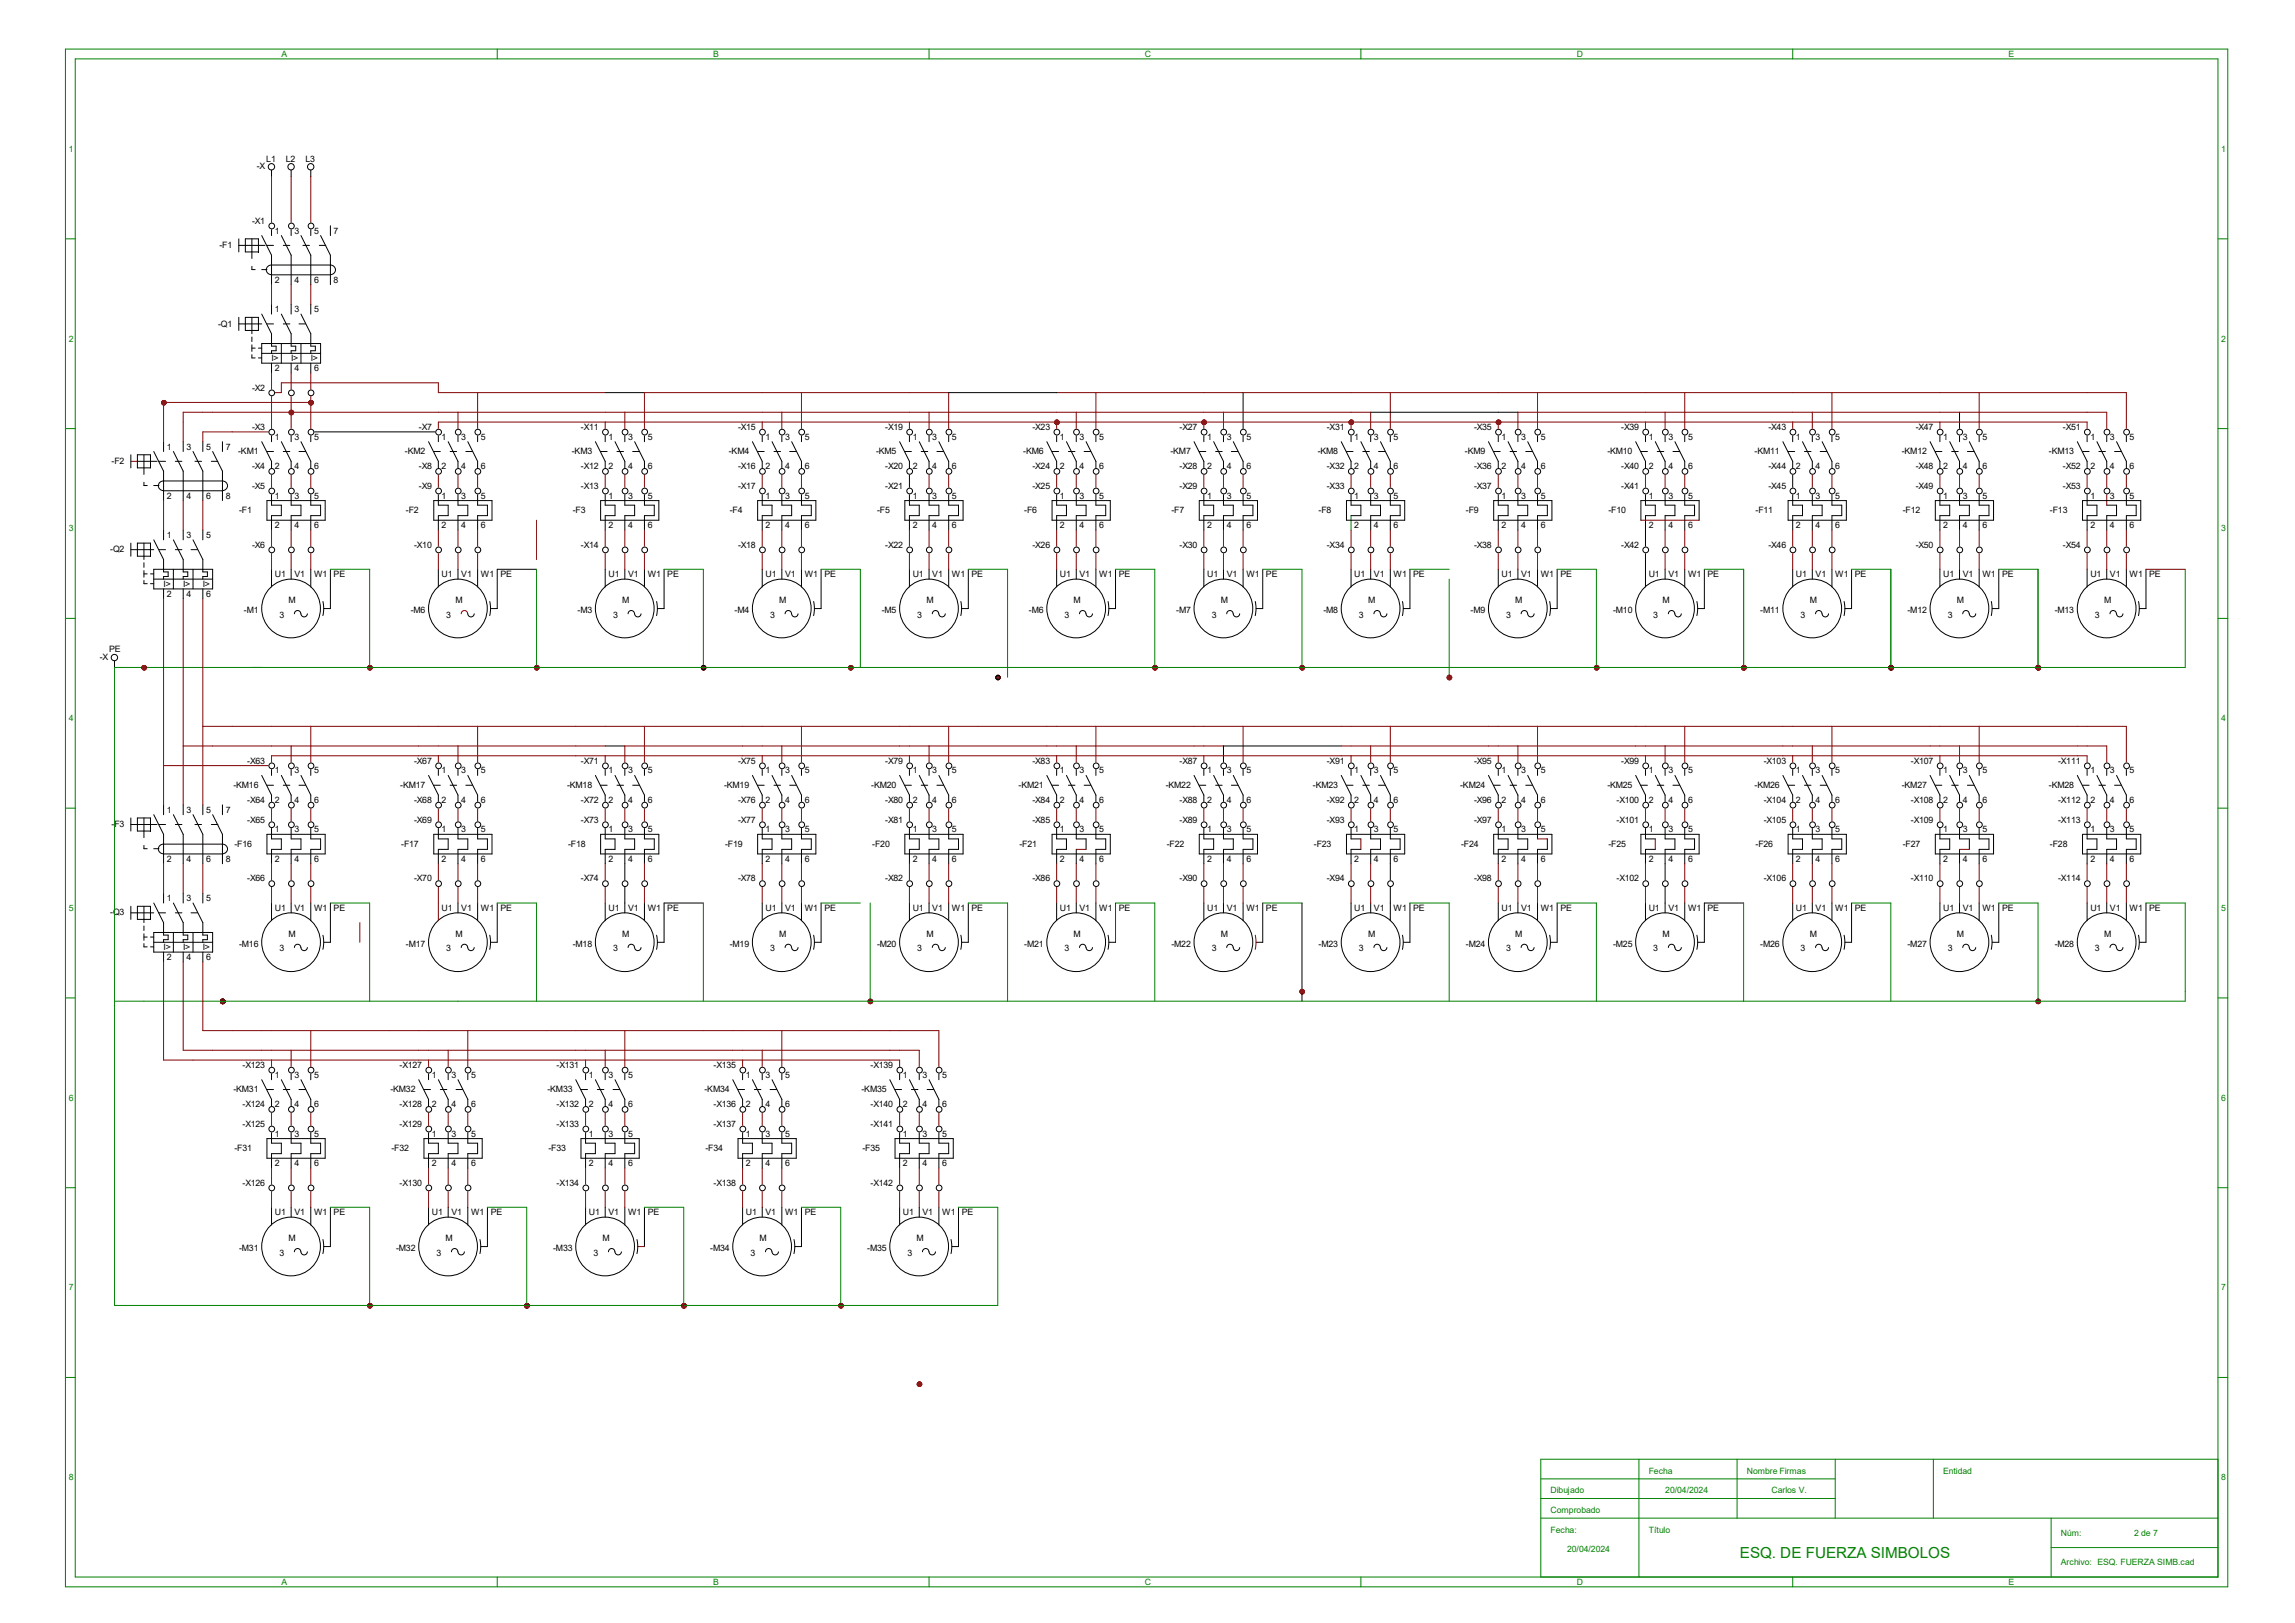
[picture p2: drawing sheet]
<svg xmlns="http://www.w3.org/2000/svg" width="594mm" height="420mm" viewBox="0 0 594 420" stroke-linecap="round" stroke-linejoin="round" font-family="sans-serif">
<defs><g id="words">
<text font-size="3.9" fill="#008000" x="450.3" y="403.2">ESQ. DE FUERZA SIMBOLOS</text>
<g font-size="2.3">
<text x="68.9" y="41.8">L1</text>
<text x="74" y="41.8">L2</text>
<text x="79.1" y="41.8">L3</text>
<text x="66.5" y="43.9">-X</text>
<text x="65.2" y="57.9">-X1</text>
<text x="56.8" y="64.2">-F1</text>
<text x="71.1" y="60.5">1</text>
<text x="76.2" y="60.5">3</text>
<text x="81.3" y="60.5">5</text>
<text x="86.4" y="60.5">7</text>
<text x="71.1" y="73.2">2</text>
<text x="76.2" y="73.2">4</text>
<text x="81.3" y="73.2">6</text>
<text x="86.4" y="73.2">8</text>
<text x="71.1" y="80.8">1</text>
<text x="76.2" y="80.8">3</text>
<text x="81.3" y="80.8">5</text>
<text x="56.5" y="84.5">-Q1</text>
<text x="70.3" y="93.5">I&gt;</text>
<text x="75.4" y="93.5">I&gt;</text>
<text x="80.4" y="93.5">I&gt;</text>
<text x="65.2" y="101.1">-X2</text>
<text x="71.1" y="96">2</text>
<text x="76.2" y="96">4</text>
<text x="81.3" y="96">6</text>
<text x="65.2" y="111.3">-X3</text>
<text x="71.1" y="113.8">1</text>
<text x="76.2" y="113.8">3</text>
<text x="81.3" y="113.8">5</text>
<text x="108.4" y="111.3">-X7</text>
<text x="114.3" y="113.8">1</text>
<text x="119.4" y="113.8">3</text>
<text x="124.5" y="113.8">5</text>
<text x="150.4" y="111.3">-X11</text>
<text x="157.5" y="113.8">1</text>
<text x="162.6" y="113.8">3</text>
<text x="167.6" y="113.8">5</text>
<text x="191" y="111.3">-X15</text>
<text x="198.1" y="113.8">1</text>
<text x="203.2" y="113.8">3</text>
<text x="208.3" y="113.8">5</text>
<text x="229.1" y="111.3">-X19</text>
<text x="236.2" y="113.8">1</text>
<text x="241.3" y="113.8">3</text>
<text x="246.4" y="113.8">5</text>
<text x="267.2" y="111.3">-X23</text>
<text x="274.3" y="113.8">1</text>
<text x="279.4" y="113.8">3</text>
<text x="284.5" y="113.8">5</text>
<text x="305.3" y="111.3">-X27</text>
<text x="312.4" y="113.8">1</text>
<text x="317.5" y="113.8">3</text>
<text x="322.6" y="113.8">5</text>
<text x="343.4" y="111.3">-X31</text>
<text x="350.5" y="113.8">1</text>
<text x="355.6" y="113.8">3</text>
<text x="360.7" y="113.8">5</text>
<text x="381.5" y="111.3">-X35</text>
<text x="388.6" y="113.8">1</text>
<text x="393.7" y="113.8">3</text>
<text x="398.8" y="113.8">5</text>
<text x="419.6" y="111.3">-X39</text>
<text x="426.7" y="113.8">1</text>
<text x="431.8" y="113.8">3</text>
<text x="436.9" y="113.8">5</text>
<text x="457.7" y="111.3">-X43</text>
<text x="464.8" y="113.8">1</text>
<text x="469.9" y="113.8">3</text>
<text x="475" y="113.8">5</text>
<text x="495.8" y="111.3">-X47</text>
<text x="502.9" y="113.8">1</text>
<text x="508" y="113.8">3</text>
<text x="513.1" y="113.8">5</text>
<text x="533.9" y="111.3">-X51</text>
<text x="541" y="113.8">1</text>
<text x="546.1" y="113.8">3</text>
<text x="551.2" y="113.8">5</text>
<text x="43.2" y="116.3">1</text>
<text x="48.3" y="116.3">3</text>
<text x="53.3" y="116.3">5</text>
<text x="58.4" y="116.3">7</text>
<text x="61.6" y="117.5">-KM1</text>
<text x="104.8" y="117.5">-KM2</text>
<text x="148" y="117.5">-KM3</text>
<text x="188.6" y="117.5">-KM4</text>
<text x="226.7" y="117.5">-KM5</text>
<text x="264.8" y="117.5">-KM6</text>
<text x="302.9" y="117.5">-KM7</text>
<text x="341" y="117.5">-KM8</text>
<text x="379.1" y="117.5">-KM9</text>
<text x="416" y="117.5">-KM10</text>
<text x="454.1" y="117.5">-KM11</text>
<text x="492.2" y="117.5">-KM12</text>
<text x="530.3" y="117.5">-KM13</text>
<text x="28.9" y="120.1">-F2</text>
<text x="65.2" y="121.4">-X4</text>
<text x="71.1" y="121.4">2</text>
<text x="76.2" y="121.4">4</text>
<text x="81.3" y="121.4">6</text>
<text x="108.4" y="121.4">-X8</text>
<text x="114.3" y="121.4">2</text>
<text x="119.4" y="121.4">4</text>
<text x="124.5" y="121.4">6</text>
<text x="150.4" y="121.4">-X12</text>
<text x="157.5" y="121.4">2</text>
<text x="162.6" y="121.4">4</text>
<text x="167.6" y="121.4">6</text>
<text x="191" y="121.4">-X16</text>
<text x="198.1" y="121.4">2</text>
<text x="203.2" y="121.4">4</text>
<text x="208.3" y="121.4">6</text>
<text x="229.1" y="121.4">-X20</text>
<text x="236.2" y="121.4">2</text>
<text x="241.3" y="121.4">4</text>
<text x="246.4" y="121.4">6</text>
<text x="267.2" y="121.4">-X24</text>
<text x="274.3" y="121.4">2</text>
<text x="279.4" y="121.4">4</text>
<text x="284.5" y="121.4">6</text>
<text x="305.3" y="121.4">-X28</text>
<text x="312.4" y="121.4">2</text>
<text x="317.5" y="121.4">4</text>
<text x="322.6" y="121.4">6</text>
<text x="343.4" y="121.4">-X32</text>
<text x="350.5" y="121.4">2</text>
<text x="355.6" y="121.4">4</text>
<text x="360.7" y="121.4">6</text>
<text x="381.5" y="121.4">-X36</text>
<text x="388.6" y="121.4">2</text>
<text x="393.7" y="121.4">4</text>
<text x="398.8" y="121.4">6</text>
<text x="419.6" y="121.4">-X40</text>
<text x="426.7" y="121.4">2</text>
<text x="431.8" y="121.4">4</text>
<text x="436.9" y="121.4">6</text>
<text x="457.7" y="121.4">-X44</text>
<text x="464.8" y="121.4">2</text>
<text x="469.9" y="121.4">4</text>
<text x="475" y="121.4">6</text>
<text x="495.8" y="121.4">-X48</text>
<text x="502.9" y="121.4">2</text>
<text x="508" y="121.4">4</text>
<text x="513.1" y="121.4">6</text>
<text x="533.9" y="121.4">-X52</text>
<text x="541" y="121.4">2</text>
<text x="546.1" y="121.4">4</text>
<text x="551.2" y="121.4">6</text>
<text x="43.2" y="129">2</text>
<text x="48.3" y="129">4</text>
<text x="53.3" y="129">6</text>
<text x="58.4" y="129">8</text>
<text x="65.2" y="126.5">-X5</text>
<text x="71.1" y="129">1</text>
<text x="76.2" y="129">3</text>
<text x="81.3" y="129">5</text>
<text x="108.4" y="126.5">-X9</text>
<text x="114.3" y="129">1</text>
<text x="119.4" y="129">3</text>
<text x="124.5" y="129">5</text>
<text x="150.4" y="126.5">-X13</text>
<text x="157.5" y="129">1</text>
<text x="162.6" y="129">3</text>
<text x="167.6" y="129">5</text>
<text x="191" y="126.5">-X17</text>
<text x="198.1" y="129">1</text>
<text x="203.2" y="129">3</text>
<text x="208.3" y="129">5</text>
<text x="229.1" y="126.5">-X21</text>
<text x="236.2" y="129">1</text>
<text x="241.3" y="129">3</text>
<text x="246.4" y="129">5</text>
<text x="267.2" y="126.5">-X25</text>
<text x="274.3" y="129">1</text>
<text x="279.4" y="129">3</text>
<text x="284.5" y="129">5</text>
<text x="305.3" y="126.5">-X29</text>
<text x="312.4" y="129">1</text>
<text x="317.5" y="129">3</text>
<text x="322.6" y="129">5</text>
<text x="343.4" y="126.5">-X33</text>
<text x="350.5" y="129">1</text>
<text x="355.6" y="129">3</text>
<text x="360.7" y="129">5</text>
<text x="381.5" y="126.5">-X37</text>
<text x="388.6" y="129">1</text>
<text x="393.7" y="129">3</text>
<text x="398.8" y="129">5</text>
<text x="419.6" y="126.5">-X41</text>
<text x="426.7" y="129">1</text>
<text x="431.8" y="129">3</text>
<text x="436.9" y="129">5</text>
<text x="457.7" y="126.5">-X45</text>
<text x="464.8" y="129">1</text>
<text x="469.9" y="129">3</text>
<text x="475" y="129">5</text>
<text x="495.8" y="126.5">-X49</text>
<text x="502.9" y="129">1</text>
<text x="508" y="129">3</text>
<text x="513.1" y="129">5</text>
<text x="533.9" y="126.5">-X53</text>
<text x="541" y="129">1</text>
<text x="546.1" y="129">3</text>
<text x="551.2" y="129">5</text>
<text x="61.9" y="132.8">-F1</text>
<text x="71.1" y="136.7">2</text>
<text x="76.2" y="136.7">4</text>
<text x="81.3" y="136.7">6</text>
<text x="105.1" y="132.8">-F2</text>
<text x="114.3" y="136.7">2</text>
<text x="119.4" y="136.7">4</text>
<text x="124.5" y="136.7">6</text>
<text x="148.2" y="132.8">-F3</text>
<text x="157.5" y="136.7">2</text>
<text x="162.6" y="136.7">4</text>
<text x="167.6" y="136.7">6</text>
<text x="188.9" y="132.8">-F4</text>
<text x="198.1" y="136.7">2</text>
<text x="203.2" y="136.7">4</text>
<text x="208.3" y="136.7">6</text>
<text x="227" y="132.8">-F5</text>
<text x="236.2" y="136.7">2</text>
<text x="241.3" y="136.7">4</text>
<text x="246.4" y="136.7">6</text>
<text x="265.1" y="132.8">-F6</text>
<text x="274.3" y="136.7">2</text>
<text x="279.4" y="136.7">4</text>
<text x="284.5" y="136.7">6</text>
<text x="303.2" y="132.8">-F7</text>
<text x="312.4" y="136.7">2</text>
<text x="317.5" y="136.7">4</text>
<text x="322.6" y="136.7">6</text>
<text x="341.3" y="132.8">-F8</text>
<text x="350.5" y="136.7">2</text>
<text x="355.6" y="136.7">4</text>
<text x="360.7" y="136.7">6</text>
<text x="379.4" y="132.8">-F9</text>
<text x="388.6" y="136.7">2</text>
<text x="393.7" y="136.7">4</text>
<text x="398.8" y="136.7">6</text>
<text x="416.3" y="132.8">-F10</text>
<text x="426.7" y="136.7">2</text>
<text x="431.8" y="136.7">4</text>
<text x="436.9" y="136.7">6</text>
<text x="454.4" y="132.8">-F11</text>
<text x="464.8" y="136.7">2</text>
<text x="469.9" y="136.7">4</text>
<text x="475" y="136.7">6</text>
<text x="492.5" y="132.8">-F12</text>
<text x="502.9" y="136.7">2</text>
<text x="508" y="136.7">4</text>
<text x="513.1" y="136.7">6</text>
<text x="530.6" y="132.8">-F13</text>
<text x="541" y="136.7">2</text>
<text x="546.1" y="136.7">4</text>
<text x="551.2" y="136.7">6</text>
<text x="28.5" y="142.9">-Q2</text>
<text x="43.2" y="139.2">1</text>
<text x="48.3" y="139.2">3</text>
<text x="53.3" y="139.2">5</text>
<text x="65.2" y="141.7">-X6</text>
<text x="107.2" y="141.7">-X10</text>
<text x="150.4" y="141.7">-X14</text>
<text x="191" y="141.7">-X18</text>
<text x="229.1" y="141.7">-X22</text>
<text x="267.2" y="141.7">-X26</text>
<text x="305.3" y="141.7">-X30</text>
<text x="343.4" y="141.7">-X34</text>
<text x="381.5" y="141.7">-X38</text>
<text x="419.6" y="141.7">-X42</text>
<text x="457.7" y="141.7">-X46</text>
<text x="495.8" y="141.7">-X50</text>
<text x="533.9" y="141.7">-X54</text>
<text x="71.1" y="149.4">U1</text>
<text x="76.2" y="149.4">V1</text>
<text x="81.3" y="149.4">W1</text>
<text x="86.4" y="149.4">PE</text>
<text x="114.3" y="149.4">U1</text>
<text x="119.4" y="149.4">V1</text>
<text x="124.5" y="149.4">W1</text>
<text x="129.5" y="149.4">PE</text>
<text x="157.5" y="149.4">U1</text>
<text x="162.6" y="149.4">V1</text>
<text x="167.6" y="149.4">W1</text>
<text x="172.7" y="149.4">PE</text>
<text x="198.1" y="149.4">U1</text>
<text x="203.2" y="149.4">V1</text>
<text x="208.3" y="149.4">W1</text>
<text x="213.4" y="149.4">PE</text>
<text x="236.2" y="149.4">U1</text>
<text x="241.3" y="149.4">V1</text>
<text x="246.4" y="149.4">W1</text>
<text x="251.5" y="149.4">PE</text>
<text x="274.3" y="149.4">U1</text>
<text x="279.4" y="149.4">V1</text>
<text x="284.5" y="149.4">W1</text>
<text x="289.6" y="149.4">PE</text>
<text x="312.4" y="149.4">U1</text>
<text x="317.5" y="149.4">V1</text>
<text x="322.6" y="149.4">W1</text>
<text x="327.7" y="149.4">PE</text>
<text x="350.5" y="149.4">U1</text>
<text x="355.6" y="149.4">V1</text>
<text x="360.7" y="149.4">W1</text>
<text x="365.8" y="149.4">PE</text>
<text x="388.6" y="149.4">U1</text>
<text x="393.7" y="149.4">V1</text>
<text x="398.8" y="149.4">W1</text>
<text x="403.9" y="149.4">PE</text>
<text x="426.7" y="149.4">U1</text>
<text x="431.8" y="149.4">V1</text>
<text x="436.9" y="149.4">W1</text>
<text x="442" y="149.4">PE</text>
<text x="464.8" y="149.4">U1</text>
<text x="469.9" y="149.4">V1</text>
<text x="475" y="149.4">W1</text>
<text x="480.1" y="149.4">PE</text>
<text x="502.9" y="149.4">U1</text>
<text x="508" y="149.4">V1</text>
<text x="513.1" y="149.4">W1</text>
<text x="518.2" y="149.4">PE</text>
<text x="541" y="149.4">U1</text>
<text x="546.1" y="149.4">V1</text>
<text x="551.2" y="149.4">W1</text>
<text x="556.3" y="149.4">PE</text>
<text x="42.3" y="151.9">I&gt;</text>
<text x="43.2" y="154.4">2</text>
<text x="47.4" y="151.9">I&gt;</text>
<text x="48.3" y="154.4">4</text>
<text x="52.5" y="151.9">I&gt;</text>
<text x="53.3" y="154.4">6</text>
<text x="63.1" y="158.7">-M1</text>
<text x="72.3" y="159.9">3</text>
<text x="74.7" y="156.1">M</text>
<text x="106.3" y="158.7">-M6</text>
<text x="115.5" y="159.9">3</text>
<text x="117.9" y="156.1">M</text>
<text x="149.5" y="158.7">-M3</text>
<text x="158.7" y="159.9">3</text>
<text x="161" y="156.1">M</text>
<text x="190.1" y="158.7">-M4</text>
<text x="199.3" y="159.9">3</text>
<text x="201.7" y="156.1">M</text>
<text x="228.2" y="158.7">-M5</text>
<text x="237.4" y="159.9">3</text>
<text x="239.8" y="156.1">M</text>
<text x="266.3" y="158.7">-M6</text>
<text x="275.5" y="159.9">3</text>
<text x="277.9" y="156.1">M</text>
<text x="304.4" y="158.7">-M7</text>
<text x="313.6" y="159.9">3</text>
<text x="316" y="156.1">M</text>
<text x="342.5" y="158.7">-M8</text>
<text x="351.7" y="159.9">3</text>
<text x="354.1" y="156.1">M</text>
<text x="380.6" y="158.7">-M9</text>
<text x="389.8" y="159.9">3</text>
<text x="392.2" y="156.1">M</text>
<text x="417.5" y="158.7">-M10</text>
<text x="427.9" y="159.9">3</text>
<text x="430.3" y="156.1">M</text>
<text x="455.6" y="158.7">-M11</text>
<text x="466" y="159.9">3</text>
<text x="468.4" y="156.1">M</text>
<text x="493.7" y="158.7">-M12</text>
<text x="504.1" y="159.9">3</text>
<text x="506.5" y="156.1">M</text>
<text x="531.8" y="158.7">-M13</text>
<text x="542.2" y="159.9">3</text>
<text x="544.6" y="156.1">M</text>
<text x="25.8" y="170.9">-X</text>
<text x="28.3" y="168.8">PE</text>
<text x="64" y="197.6">-X63</text>
<text x="107.2" y="197.6">-X67</text>
<text x="150.4" y="197.6">-X71</text>
<text x="191" y="197.6">-X75</text>
<text x="229.1" y="197.6">-X79</text>
<text x="267.2" y="197.6">-X83</text>
<text x="305.3" y="197.6">-X87</text>
<text x="343.4" y="197.6">-X91</text>
<text x="381.5" y="197.6">-X95</text>
<text x="419.6" y="197.6">-X99</text>
<text x="456.5" y="197.6">-X103</text>
<text x="494.6" y="197.6">-X107</text>
<text x="532.7" y="197.6">-X111</text>
<text x="60.4" y="203.9">-KM16</text>
<text x="71.1" y="200.2">1</text>
<text x="76.2" y="200.2">3</text>
<text x="81.3" y="200.2">5</text>
<text x="103.6" y="203.9">-KM17</text>
<text x="114.3" y="200.2">1</text>
<text x="119.4" y="200.2">3</text>
<text x="124.5" y="200.2">5</text>
<text x="146.8" y="203.9">-KM18</text>
<text x="157.5" y="200.2">1</text>
<text x="162.6" y="200.2">3</text>
<text x="167.6" y="200.2">5</text>
<text x="187.4" y="203.9">-KM19</text>
<text x="198.1" y="200.2">1</text>
<text x="203.2" y="200.2">3</text>
<text x="208.3" y="200.2">5</text>
<text x="225.5" y="203.9">-KM20</text>
<text x="236.2" y="200.2">1</text>
<text x="241.3" y="200.2">3</text>
<text x="246.4" y="200.2">5</text>
<text x="263.6" y="203.9">-KM21</text>
<text x="274.3" y="200.2">1</text>
<text x="279.4" y="200.2">3</text>
<text x="284.5" y="200.2">5</text>
<text x="301.7" y="203.9">-KM22</text>
<text x="312.4" y="200.2">1</text>
<text x="317.5" y="200.2">3</text>
<text x="322.6" y="200.2">5</text>
<text x="339.8" y="203.9">-KM23</text>
<text x="350.5" y="200.2">1</text>
<text x="355.6" y="200.2">3</text>
<text x="360.7" y="200.2">5</text>
<text x="377.9" y="203.9">-KM24</text>
<text x="388.6" y="200.2">1</text>
<text x="393.7" y="200.2">3</text>
<text x="398.8" y="200.2">5</text>
<text x="416" y="203.9">-KM25</text>
<text x="426.7" y="200.2">1</text>
<text x="431.8" y="200.2">3</text>
<text x="436.9" y="200.2">5</text>
<text x="454.1" y="203.9">-KM26</text>
<text x="464.8" y="200.2">1</text>
<text x="469.9" y="200.2">3</text>
<text x="475" y="200.2">5</text>
<text x="492.2" y="203.9">-KM27</text>
<text x="502.9" y="200.2">1</text>
<text x="508" y="200.2">3</text>
<text x="513.1" y="200.2">5</text>
<text x="530.3" y="203.9">-KM28</text>
<text x="541" y="200.2">1</text>
<text x="546.1" y="200.2">3</text>
<text x="551.2" y="200.2">5</text>
<text x="64" y="207.8">-X64</text>
<text x="71.1" y="207.8">2</text>
<text x="76.2" y="207.8">4</text>
<text x="81.3" y="207.8">6</text>
<text x="107.2" y="207.8">-X68</text>
<text x="114.3" y="207.8">2</text>
<text x="119.4" y="207.8">4</text>
<text x="124.5" y="207.8">6</text>
<text x="150.4" y="207.8">-X72</text>
<text x="157.5" y="207.8">2</text>
<text x="162.6" y="207.8">4</text>
<text x="167.6" y="207.8">6</text>
<text x="191" y="207.8">-X76</text>
<text x="198.1" y="207.8">2</text>
<text x="203.2" y="207.8">4</text>
<text x="208.3" y="207.8">6</text>
<text x="229.1" y="207.8">-X80</text>
<text x="236.2" y="207.8">2</text>
<text x="241.3" y="207.8">4</text>
<text x="246.4" y="207.8">6</text>
<text x="267.2" y="207.8">-X84</text>
<text x="274.3" y="207.8">2</text>
<text x="279.4" y="207.8">4</text>
<text x="284.5" y="207.8">6</text>
<text x="305.3" y="207.8">-X88</text>
<text x="312.4" y="207.8">2</text>
<text x="317.5" y="207.8">4</text>
<text x="322.6" y="207.8">6</text>
<text x="343.4" y="207.8">-X92</text>
<text x="350.5" y="207.8">2</text>
<text x="355.6" y="207.8">4</text>
<text x="360.7" y="207.8">6</text>
<text x="381.5" y="207.8">-X96</text>
<text x="388.6" y="207.8">2</text>
<text x="393.7" y="207.8">4</text>
<text x="398.8" y="207.8">6</text>
<text x="418.4" y="207.8">-X100</text>
<text x="426.7" y="207.8">2</text>
<text x="431.8" y="207.8">4</text>
<text x="436.9" y="207.8">6</text>
<text x="456.5" y="207.8">-X104</text>
<text x="464.8" y="207.8">2</text>
<text x="469.9" y="207.8">4</text>
<text x="475" y="207.8">6</text>
<text x="494.6" y="207.8">-X108</text>
<text x="502.9" y="207.8">2</text>
<text x="508" y="207.8">4</text>
<text x="513.1" y="207.8">6</text>
<text x="532.7" y="207.8">-X112</text>
<text x="541" y="207.8">2</text>
<text x="546.1" y="207.8">4</text>
<text x="551.2" y="207.8">6</text>
<text x="28.9" y="214">-F3</text>
<text x="43.2" y="210.3">1</text>
<text x="48.3" y="210.3">3</text>
<text x="53.3" y="210.3">5</text>
<text x="58.4" y="210.3">7</text>
<text x="64" y="212.9">-X65</text>
<text x="71.1" y="215.4">1</text>
<text x="76.2" y="215.4">3</text>
<text x="81.3" y="215.4">5</text>
<text x="107.2" y="212.9">-X69</text>
<text x="114.3" y="215.4">1</text>
<text x="119.4" y="215.4">3</text>
<text x="124.5" y="215.4">5</text>
<text x="150.4" y="212.9">-X73</text>
<text x="157.5" y="215.4">1</text>
<text x="162.6" y="215.4">3</text>
<text x="167.6" y="215.4">5</text>
<text x="191" y="212.9">-X77</text>
<text x="198.1" y="215.4">1</text>
<text x="203.2" y="215.4">3</text>
<text x="208.3" y="215.4">5</text>
<text x="229.1" y="212.9">-X81</text>
<text x="236.2" y="215.4">1</text>
<text x="241.3" y="215.4">3</text>
<text x="246.4" y="215.4">5</text>
<text x="267.2" y="212.9">-X85</text>
<text x="274.3" y="215.4">1</text>
<text x="279.4" y="215.4">3</text>
<text x="284.5" y="215.4">5</text>
<text x="305.3" y="212.9">-X89</text>
<text x="312.4" y="215.4">1</text>
<text x="317.5" y="215.4">3</text>
<text x="322.6" y="215.4">5</text>
<text x="343.4" y="212.9">-X93</text>
<text x="350.5" y="215.4">1</text>
<text x="355.6" y="215.4">3</text>
<text x="360.7" y="215.4">5</text>
<text x="381.5" y="212.9">-X97</text>
<text x="388.6" y="215.4">1</text>
<text x="393.7" y="215.4">3</text>
<text x="398.8" y="215.4">5</text>
<text x="418.4" y="212.9">-X101</text>
<text x="426.7" y="215.4">1</text>
<text x="431.8" y="215.4">3</text>
<text x="436.9" y="215.4">5</text>
<text x="456.5" y="212.9">-X105</text>
<text x="464.8" y="215.4">1</text>
<text x="469.9" y="215.4">3</text>
<text x="475" y="215.4">5</text>
<text x="494.6" y="212.9">-X109</text>
<text x="502.9" y="215.4">1</text>
<text x="508" y="215.4">3</text>
<text x="513.1" y="215.4">5</text>
<text x="532.7" y="212.9">-X113</text>
<text x="541" y="215.4">1</text>
<text x="546.1" y="215.4">3</text>
<text x="551.2" y="215.4">5</text>
<text x="60.7" y="219.1">-F16</text>
<text x="103.8" y="219.1">-F17</text>
<text x="147" y="219.1">-F18</text>
<text x="187.7" y="219.1">-F19</text>
<text x="225.8" y="219.1">-F20</text>
<text x="263.9" y="219.1">-F21</text>
<text x="302" y="219.1">-F22</text>
<text x="340.1" y="219.1">-F23</text>
<text x="378.2" y="219.1">-F24</text>
<text x="416.3" y="219.1">-F25</text>
<text x="454.4" y="219.1">-F26</text>
<text x="492.5" y="219.1">-F27</text>
<text x="530.6" y="219.1">-F28</text>
<text x="43.2" y="223">2</text>
<text x="48.3" y="223">4</text>
<text x="53.3" y="223">6</text>
<text x="58.4" y="223">8</text>
<text x="71.1" y="223">2</text>
<text x="76.2" y="223">4</text>
<text x="81.3" y="223">6</text>
<text x="114.3" y="223">2</text>
<text x="119.4" y="223">4</text>
<text x="124.5" y="223">6</text>
<text x="157.5" y="223">2</text>
<text x="162.6" y="223">4</text>
<text x="167.6" y="223">6</text>
<text x="198.1" y="223">2</text>
<text x="203.2" y="223">4</text>
<text x="208.3" y="223">6</text>
<text x="236.2" y="223">2</text>
<text x="241.3" y="223">4</text>
<text x="246.4" y="223">6</text>
<text x="274.3" y="223">2</text>
<text x="279.4" y="223">4</text>
<text x="284.5" y="223">6</text>
<text x="312.4" y="223">2</text>
<text x="317.5" y="223">4</text>
<text x="322.6" y="223">6</text>
<text x="350.5" y="223">2</text>
<text x="355.6" y="223">4</text>
<text x="360.7" y="223">6</text>
<text x="388.6" y="223">2</text>
<text x="393.7" y="223">4</text>
<text x="398.8" y="223">6</text>
<text x="426.7" y="223">2</text>
<text x="431.8" y="223">4</text>
<text x="436.9" y="223">6</text>
<text x="464.8" y="223">2</text>
<text x="469.9" y="223">4</text>
<text x="475" y="223">6</text>
<text x="502.9" y="223">2</text>
<text x="508" y="223">4</text>
<text x="513.1" y="223">6</text>
<text x="541" y="223">2</text>
<text x="546.1" y="223">4</text>
<text x="551.2" y="223">6</text>
<text x="43.2" y="233.2">1</text>
<text x="48.3" y="233.2">3</text>
<text x="53.3" y="233.2">5</text>
<text x="64" y="228.1">-X66</text>
<text x="107.2" y="228.1">-X70</text>
<text x="150.4" y="228.1">-X74</text>
<text x="191" y="228.1">-X78</text>
<text x="229.1" y="228.1">-X82</text>
<text x="267.2" y="228.1">-X86</text>
<text x="305.3" y="228.1">-X90</text>
<text x="343.4" y="228.1">-X94</text>
<text x="381.5" y="228.1">-X98</text>
<text x="418.4" y="228.1">-X102</text>
<text x="456.5" y="228.1">-X106</text>
<text x="494.6" y="228.1">-X110</text>
<text x="532.7" y="228.1">-X114</text>
<text x="28.5" y="236.9">-Q3</text>
<text x="71.1" y="235.7">U1</text>
<text x="76.2" y="235.7">V1</text>
<text x="81.3" y="235.7">W1</text>
<text x="86.4" y="235.7">PE</text>
<text x="114.3" y="235.7">U1</text>
<text x="119.4" y="235.7">V1</text>
<text x="124.5" y="235.7">W1</text>
<text x="129.5" y="235.7">PE</text>
<text x="157.5" y="235.7">U1</text>
<text x="162.6" y="235.7">V1</text>
<text x="167.6" y="235.7">W1</text>
<text x="172.7" y="235.7">PE</text>
<text x="198.1" y="235.7">U1</text>
<text x="203.2" y="235.7">V1</text>
<text x="208.3" y="235.7">W1</text>
<text x="213.4" y="235.7">PE</text>
<text x="236.2" y="235.7">U1</text>
<text x="241.3" y="235.7">V1</text>
<text x="246.4" y="235.7">W1</text>
<text x="251.5" y="235.7">PE</text>
<text x="274.3" y="235.7">U1</text>
<text x="279.4" y="235.7">V1</text>
<text x="284.5" y="235.7">W1</text>
<text x="289.6" y="235.7">PE</text>
<text x="312.4" y="235.7">U1</text>
<text x="317.5" y="235.7">V1</text>
<text x="322.6" y="235.7">W1</text>
<text x="327.7" y="235.7">PE</text>
<text x="350.5" y="235.7">U1</text>
<text x="355.6" y="235.7">V1</text>
<text x="360.7" y="235.7">W1</text>
<text x="365.8" y="235.7">PE</text>
<text x="388.6" y="235.7">U1</text>
<text x="393.7" y="235.7">V1</text>
<text x="398.8" y="235.7">W1</text>
<text x="403.9" y="235.7">PE</text>
<text x="426.7" y="235.7">U1</text>
<text x="431.8" y="235.7">V1</text>
<text x="436.9" y="235.7">W1</text>
<text x="442" y="235.7">PE</text>
<text x="464.8" y="235.7">U1</text>
<text x="469.9" y="235.7">V1</text>
<text x="475" y="235.7">W1</text>
<text x="480.1" y="235.7">PE</text>
<text x="502.9" y="235.7">U1</text>
<text x="508" y="235.7">V1</text>
<text x="513.1" y="235.7">W1</text>
<text x="518.2" y="235.7">PE</text>
<text x="541" y="235.7">U1</text>
<text x="546.1" y="235.7">V1</text>
<text x="551.2" y="235.7">W1</text>
<text x="556.3" y="235.7">PE</text>
<text x="42.3" y="245.9">I&gt;</text>
<text x="47.4" y="245.9">I&gt;</text>
<text x="52.5" y="245.9">I&gt;</text>
<text x="61.9" y="245">-M16</text>
<text x="74.7" y="242.5">M</text>
<text x="105.1" y="245">-M17</text>
<text x="117.9" y="242.5">M</text>
<text x="148.2" y="245">-M18</text>
<text x="161" y="242.5">M</text>
<text x="188.9" y="245">-M19</text>
<text x="201.7" y="242.5">M</text>
<text x="227" y="245">-M20</text>
<text x="239.8" y="242.5">M</text>
<text x="265.1" y="245">-M21</text>
<text x="277.9" y="242.5">M</text>
<text x="303.2" y="245">-M22</text>
<text x="316" y="242.5">M</text>
<text x="341.3" y="245">-M23</text>
<text x="354.1" y="242.5">M</text>
<text x="379.4" y="245">-M24</text>
<text x="392.2" y="242.5">M</text>
<text x="417.5" y="245">-M25</text>
<text x="430.3" y="242.5">M</text>
<text x="455.6" y="245">-M26</text>
<text x="468.4" y="242.5">M</text>
<text x="493.7" y="245">-M27</text>
<text x="506.5" y="242.5">M</text>
<text x="531.8" y="245">-M28</text>
<text x="544.6" y="242.5">M</text>
<text x="43.2" y="248.4">2</text>
<text x="48.3" y="248.4">4</text>
<text x="53.3" y="248.4">6</text>
<text x="72.3" y="246.2">3</text>
<text x="115.5" y="246.2">3</text>
<text x="158.7" y="246.2">3</text>
<text x="199.3" y="246.2">3</text>
<text x="237.4" y="246.2">3</text>
<text x="275.5" y="246.2">3</text>
<text x="313.6" y="246.2">3</text>
<text x="351.7" y="246.2">3</text>
<text x="389.8" y="246.2">3</text>
<text x="427.9" y="246.2">3</text>
<text x="466" y="246.2">3</text>
<text x="504.1" y="246.2">3</text>
<text x="542.2" y="246.2">3</text>
<text x="62.8" y="276.4">-X123</text>
<text x="71.1" y="278.9">1</text>
<text x="76.2" y="278.9">3</text>
<text x="81.3" y="278.9">5</text>
<text x="103.4" y="276.4">-X127</text>
<text x="111.8" y="278.9">1</text>
<text x="116.8" y="278.9">3</text>
<text x="121.9" y="278.9">5</text>
<text x="144.1" y="276.4">-X131</text>
<text x="152.4" y="278.9">1</text>
<text x="157.5" y="278.9">3</text>
<text x="162.6" y="278.9">5</text>
<text x="184.7" y="276.4">-X135</text>
<text x="193" y="278.9">1</text>
<text x="198.1" y="278.9">3</text>
<text x="203.2" y="278.9">5</text>
<text x="225.3" y="276.4">-X139</text>
<text x="233.7" y="278.9">1</text>
<text x="238.8" y="278.9">3</text>
<text x="243.8" y="278.9">5</text>
<text x="60.4" y="282.6">-KM31</text>
<text x="62.8" y="286.5">-X124</text>
<text x="71.1" y="286.5">2</text>
<text x="76.2" y="286.5">4</text>
<text x="81.3" y="286.5">6</text>
<text x="101" y="282.6">-KM32</text>
<text x="103.4" y="286.5">-X128</text>
<text x="111.8" y="286.5">2</text>
<text x="116.8" y="286.5">4</text>
<text x="121.9" y="286.5">6</text>
<text x="141.7" y="282.6">-KM33</text>
<text x="144.1" y="286.5">-X132</text>
<text x="152.4" y="286.5">2</text>
<text x="157.5" y="286.5">4</text>
<text x="162.6" y="286.5">6</text>
<text x="182.3" y="282.6">-KM34</text>
<text x="184.7" y="286.5">-X136</text>
<text x="193" y="286.5">2</text>
<text x="198.1" y="286.5">4</text>
<text x="203.2" y="286.5">6</text>
<text x="223" y="282.6">-KM35</text>
<text x="225.3" y="286.5">-X140</text>
<text x="233.7" y="286.5">2</text>
<text x="238.8" y="286.5">4</text>
<text x="243.8" y="286.5">6</text>
<text x="62.8" y="291.6">-X125</text>
<text x="103.4" y="291.6">-X129</text>
<text x="144.1" y="291.6">-X133</text>
<text x="184.7" y="291.6">-X137</text>
<text x="225.3" y="291.6">-X141</text>
<text x="60.7" y="297.9">-F31</text>
<text x="71.1" y="294.1">1</text>
<text x="76.2" y="294.1">3</text>
<text x="81.3" y="294.1">5</text>
<text x="101.3" y="297.9">-F32</text>
<text x="111.8" y="294.1">1</text>
<text x="116.8" y="294.1">3</text>
<text x="121.9" y="294.1">5</text>
<text x="141.9" y="297.9">-F33</text>
<text x="152.4" y="294.1">1</text>
<text x="157.5" y="294.1">3</text>
<text x="162.6" y="294.1">5</text>
<text x="182.6" y="297.9">-F34</text>
<text x="193" y="294.1">1</text>
<text x="198.1" y="294.1">3</text>
<text x="203.2" y="294.1">5</text>
<text x="223.2" y="297.9">-F35</text>
<text x="233.7" y="294.1">1</text>
<text x="238.8" y="294.1">3</text>
<text x="243.8" y="294.1">5</text>
<text x="71.1" y="301.8">2</text>
<text x="76.2" y="301.8">4</text>
<text x="81.3" y="301.8">6</text>
<text x="111.8" y="301.8">2</text>
<text x="116.8" y="301.8">4</text>
<text x="121.9" y="301.8">6</text>
<text x="152.4" y="301.8">2</text>
<text x="157.5" y="301.8">4</text>
<text x="162.6" y="301.8">6</text>
<text x="193" y="301.8">2</text>
<text x="198.1" y="301.8">4</text>
<text x="203.2" y="301.8">6</text>
<text x="233.7" y="301.8">2</text>
<text x="238.8" y="301.8">4</text>
<text x="243.8" y="301.8">6</text>
<text x="62.8" y="306.8">-X126</text>
<text x="103.4" y="306.8">-X130</text>
<text x="144.1" y="306.8">-X134</text>
<text x="184.7" y="306.8">-X138</text>
<text x="225.3" y="306.8">-X142</text>
<text x="71.1" y="314.5">U1</text>
<text x="76.2" y="314.5">V1</text>
<text x="81.3" y="314.5">W1</text>
<text x="86.4" y="314.5">PE</text>
<text x="111.8" y="314.5">U1</text>
<text x="116.8" y="314.5">V1</text>
<text x="121.9" y="314.5">W1</text>
<text x="127" y="314.5">PE</text>
<text x="152.4" y="314.5">U1</text>
<text x="157.5" y="314.5">V1</text>
<text x="162.6" y="314.5">W1</text>
<text x="167.6" y="314.5">PE</text>
<text x="193" y="314.5">U1</text>
<text x="198.1" y="314.5">V1</text>
<text x="203.2" y="314.5">W1</text>
<text x="208.3" y="314.5">PE</text>
<text x="233.7" y="314.5">U1</text>
<text x="238.8" y="314.5">V1</text>
<text x="243.8" y="314.5">W1</text>
<text x="248.9" y="314.5">PE</text>
<text x="61.9" y="323.8">-M31</text>
<text x="74.7" y="321.2">M</text>
<text x="102.5" y="323.8">-M32</text>
<text x="115.3" y="321.2">M</text>
<text x="143.2" y="323.8">-M33</text>
<text x="156" y="321.2">M</text>
<text x="183.8" y="323.8">-M34</text>
<text x="196.6" y="321.2">M</text>
<text x="224.4" y="323.8">-M35</text>
<text x="237.2" y="321.2">M</text>
<text x="72.3" y="325">3</text>
<text x="112.9" y="325">3</text>
<text x="153.6" y="325">3</text>
<text x="194.2" y="325">3</text>
<text x="234.9" y="325">3</text>
</g>
<g font-size="2.2" fill="#008000">
<text x="72.8" y="14.7">A</text>
<text x="184.6" y="14.7">B</text>
<text x="296.3" y="14.7">C</text>
<text x="408.1" y="14.7">D</text>
<text x="519.9" y="14.7">E</text>
<text x="17.8" y="39.3">1</text>
<text x="574.9" y="39.3">1</text>
<text x="17.8" y="88.4">2</text>
<text x="574.9" y="88.4">2</text>
<text x="17.8" y="137.5">3</text>
<text x="574.9" y="137.5">3</text>
<text x="17.8" y="186.6">4</text>
<text x="574.9" y="186.6">4</text>
<text x="17.8" y="235.7">5</text>
<text x="574.9" y="235.7">5</text>
<text x="17.8" y="284.8">6</text>
<text x="574.9" y="284.8">6</text>
<text x="17.8" y="333.9">7</text>
<text x="574.9" y="333.9">7</text>
<text x="17.8" y="383">8</text>
<text x="426.7" y="381.3">Fecha</text>
<text x="452.1" y="381.3">Nombre Firmas</text>
<text x="502.9" y="381.3">Entidad</text>
<text x="574.9" y="383">8</text>
<text x="401.3" y="386.4">Dibujado</text>
<text x="431" y="386.4">20/04/2024</text>
<text x="458.5" y="386.4">Carlos V.</text>
<text x="401.3" y="391.5">Comprobado</text>
<text x="401.3" y="396.6">Fecha:</text>
<text x="405.6" y="401.7">20/04/2024</text>
<text x="426.7" y="396.6">Título</text>
<text x="533.4" y="397.4">Núm:</text>
<text x="552.3" y="397.4">2 de 7</text>
<text x="533.4" y="405">Archivo: ESQ. FUERZA SIMB.cad</text>
<text x="72.8" y="410.1">A</text>
<text x="184.6" y="410.1">B</text>
<text x="296.3" y="410.1">C</text>
<text x="408.1" y="410.1">D</text>
<text x="519.9" y="410.1">E</text>
</g>
</g></defs>
<g fill="none" stroke="#008000" stroke-width=".26">
<path d="M16.9 12.7h559.7v397.9h-559.7zM19.5 15.2h554.5v392.9h-554.5zM128.7 12.7v2.5M240.5 12.7v2.5M352.2 12.7v2.5M464 12.7v2.5M16.9 61.8h2.6M574 61.8h2.6M16.9 110.9h2.6M574 110.9h2.6M16.9 160h2.6M574 160h2.6"/>
<path d="M16.9 209.1h2.6M574 209.1h2.6M16.9 258.2h2.6M574 258.2h2.6M16.9 307.3h2.6M574 307.3h2.6M16.9 356.4h2.6M574 356.4h2.6M424.2 377.6v30.5M449.6 377.6v15.3M475 377.6v15.3M500.4 377.6v15.3"/>
<path d="M574 377.6h-175.2v30.5M398.8 382.7h76.2M398.8 387.8h76.2M398.8 392.9h175.2M530.9 392.9v15.2M128.7 408.1v2.5M240.5 408.1v2.5M352.2 408.1v2.5M464 408.1v2.5M530.9 400.5h43.1"/>
</g>
<g fill="none" stroke="#000" stroke-width=".26">
<path d="M70.3 44v1.7M75.4 44v1.7M80.4 44v1.7M70.3 78.7v2.6M75.4 78.7v2.6M80.4 78.7v2.6M61.8 82.1v3.4M61.8 83.8h5.9M63.5 82.1h3.4v3.4h-3.4zM65.2 82.1v4.3M65.2 87.2v1.2M65.2 89.2v1.7"/>
<path d="M65.2 91.8v.8h.8M65.2 90.1h.8M66.9 90.1h.8M66.9 92.6h.8M67.7 81.3l2.6 5.1v3.2h1.2v1.2h-1.2v.6M67.7 88.9h15.3v5.1h-15.3zM67.7 91.4h15.3M69.1 83.8h1.7M70.3 94v2.5M72.8 81.3l2.6 5.1v3.2h1.1v1.2h-1.1v.6M72.8 88.9v5.1M73.3 83.8h1.7"/>
<path d="M75.4 94v2.5M77.4 83.8h1.7M77.9 81.3l2.5 5.1v3.2h1.2v1.2h-1.2v.6M77.9 88.9v5.1M80.4 94v2.5M67.7 114.3l2.6 5.1v2.5M69.1 116.8h1.7M70.3 111.8v2.5M72.8 114.3l2.6 5.1v2.5M73.3 116.8h1.7M75.4 111.8v2.5M77.4 116.8h1.7"/>
<path d="M77.9 114.3l2.5 5.1v2.5M80.4 111.8v2.5M69.1 129.5h15.1v5.1h-15.1zM70.3 127v3.7h2.5v2.7h-2.5v3.8M75.4 127v3.7h2.5v2.7h-2.5v3.8M80.4 127v3.7h2.6v2.7h-2.6v3.8M70.3 147.3v4.6M75.4 147.3v2.6M76.2 158.8a.83 .83 0 0 1 .8-.8 .83 .83 0 0 1 .9 .8M77.9 158.8a.83 .83 0 0 0 .8 .8 .83 .83 0 0 0 .8-.8M80.4 147.3v4.6M83.6 155.7l.2 1.8-.2 1.8"/>
<path d="M85.5 147.3v10.2h-1.7M29.6 171v1.7"/>
<circle cx="70.3" cy="43.2" r=".83"/>
<circle cx="75.3" cy="43.2" r=".83"/>
<circle cx="80.4" cy="43.2" r=".83"/>
<circle cx="75.3" cy="157.5" r="7.6"/>
<circle cx="29.6" cy="170.2" r=".83"/>
</g>
<circle cx="95.7" cy="172.8" r=".57" fill="#f00" stroke="#800000" stroke-width=".26"/>
<g fill="none" stroke="#000" stroke-width=".26">
<path d="M110.9 114.3l2.6 5.1v2.5M112.3 116.8h1.7M113.5 111.8v2.5M116 114.3l2.5 5.1v2.5M116.5 116.8h1.7M118.5 111.8v2.5M120.6 116.8h1.7M121.1 114.3l2.5 5.1v2.5M123.6 111.8v2.5M112.3 129.5h15v5.1h-15zM113.5 127v3.7h2.5v2.7h-2.5v3.8M118.5 127v3.7h2.6v2.7h-2.6v3.8"/>
<path d="M123.6 127v3.7h2.6v2.7h-2.6v3.8"/>
</g>
<circle cx="138.9" cy="172.8" r=".57" fill="#f00" stroke="#800000" stroke-width=".26"/>
<g fill="none" stroke="#000" stroke-width=".26">
<path d="M154.1 114.3l2.5 5.1v2.5M155.4 116.8h1.7M156.6 111.8v2.5M159.2 114.3l2.5 5.1v2.5M159.7 116.8h1.7M161.7 111.8v2.5M163.7 116.8h1.7M164.3 114.3l2.5 5.1v2.5M166.8 111.8v2.5M155.4 129.5h15.1v5.1h-15.1zM156.6 127v3.7h2.6v2.7h-2.6v3.8M161.7 127v3.7h2.6v2.7h-2.6v3.8"/>
<path d="M166.8 127v3.7h2.5v2.7h-2.5v3.8M156.6 147.3v4.6M161.7 147.3v2.6M162.6 158.8a.83 .83 0 0 1 .8-.8 .83 .83 0 0 1 .8 .8M164.3 158.8a.83 .83 0 0 0 .8 .8 .83 .83 0 0 0 .8-.8M166.8 147.3v4.6M169.9 155.7l.2 1.8-.2 1.8M171.9 147.3v10.2h-1.7"/>
<circle cx="161.7" cy="157.5" r="7.6"/>
</g>
<circle cx="182.1" cy="172.8" r=".57" fill="#f00" stroke="#800000" stroke-width=".26"/>
<g fill="none" stroke="#000" stroke-width=".26">
<path d="M194.7 114.3l2.6 5.1v2.5M196.1 116.8h1.7M197.3 111.8v2.5M199.8 114.3l2.6 5.1v2.5M200.3 116.8h1.7M202.4 111.8v2.5M204.4 116.8h1.7M204.9 114.3l2.5 5.1v2.5M207.4 111.8v2.5M196.1 129.5h15.1v5.1h-15.1zM197.3 127v3.7h2.5v2.7h-2.5v3.8M202.4 127v3.7h2.5v2.7h-2.5v3.8"/>
<path d="M207.4 127v3.7h2.6v2.7h-2.6v3.8M197.3 147.3v4.6M202.4 147.3v2.6M203.2 158.8a.83 .83 0 0 1 .8-.8 .83 .83 0 0 1 .9 .8M204.9 158.8a.83 .83 0 0 0 .8 .8 .83 .83 0 0 0 .8-.8M207.4 147.3v4.6M210.6 155.7l.2 1.8-.2 1.8M212.5 147.3v10.2h-1.7"/>
<circle cx="202.3" cy="157.5" r="7.6"/>
</g>
<circle cx="220.2" cy="172.8" r=".57" fill="#f00" stroke="#800000" stroke-width=".26"/>
<g fill="none" stroke="#000" stroke-width=".26">
<path d="M232.8 114.3l2.6 5.1v2.5M234.2 116.8h1.7M235.4 111.8v2.5M237.9 114.3l2.6 5.1v2.5M238.4 116.8h1.7M240.5 111.8v2.5M242.5 116.8h1.7M243 114.3l2.5 5.1v2.5M245.5 111.8v2.5M234.2 129.5h15.1v5.1h-15.1zM235.4 127v3.7h2.5v2.7h-2.5v3.8M240.5 127v3.7h2.5v2.7h-2.5v3.8"/>
<path d="M245.5 127v3.7h2.6v2.7h-2.6v3.8M235.4 147.3v4.6M240.5 147.3v2.6M241.3 158.8a.83 .83 0 0 1 .8-.8 .83 .83 0 0 1 .9 .8 .85 .85 0 0 0 .8 .8 .85 .85 0 0 0 .8-.8M245.5 147.3v4.6M248.7 155.7l.2 1.8-.2 1.8M250.6 147.3v10.2h-1.7"/>
<circle cx="240.4" cy="157.5" r="7.6"/>
</g>
<circle cx="258.3" cy="175.3" r=".57" fill="#f00" stroke="#800000" stroke-width=".26"/>
<g fill="none" stroke="#000" stroke-width=".26">
<path d="M270.9 114.3l2.6 5.1v2.5M272.3 116.8h1.7M273.5 111.8v2.5M276 114.3l2.6 5.1v2.5M276.5 116.8h1.7M278.6 111.8v2.5M280.6 116.8h1.7M281.1 114.3l2.5 5.1v2.5M283.6 111.8v2.5M272.3 129.5h15.1v5.1h-15.1zM273.5 127v3.7h2.5v2.7h-2.5v3.8M278.6 127v3.7h2.5v2.7h-2.5v3.8"/>
<path d="M283.6 127v3.7h2.6v2.7h-2.6v3.8M273.5 147.3v4.6M278.6 147.3v2.6M279.4 158.8a.83 .83 0 0 1 .8-.8 .83 .83 0 0 1 .9 .8 .85 .85 0 0 0 .8 .8 .85 .85 0 0 0 .8-.8M283.6 147.3v4.6M286.8 155.7l.2 1.8-.2 1.8M288.7 147.3v10.2h-1.7"/>
<circle cx="278.5" cy="157.5" r="7.6"/>
</g>
<circle cx="298.9" cy="172.8" r=".57" fill="#f00" stroke="#800000" stroke-width=".26"/>
<g fill="none" stroke="#000" stroke-width=".26">
<path d="M309 114.3l2.6 5.1v2.5M310.4 116.8h1.7M311.6 111.8v2.5M314.1 114.3l2.6 5.1v2.5M314.6 116.8h1.7M316.7 111.8v2.5M318.7 116.8h1.7M319.2 114.3l2.5 5.1v2.5M321.7 111.8v2.5M310.4 129.5h15.1v5.1h-15.1zM311.6 127v3.7h2.5v2.7h-2.5v3.8M316.7 127v3.7h2.5v2.7h-2.5v3.8"/>
<path d="M321.7 127v3.7h2.6v2.7h-2.6v3.8M311.6 147.3v4.6M316.7 147.3v2.6M317.5 158.8a.83 .83 0 0 1 .8-.8 .83 .83 0 0 1 .9 .8 .85 .85 0 0 0 .8 .8 .85 .85 0 0 0 .8-.8M321.7 147.3v4.6M324.9 155.7l.2 1.8-.2 1.8M326.8 147.3v10.2h-1.7"/>
<circle cx="316.6" cy="157.5" r="7.6"/>
</g>
<circle cx="337" cy="172.8" r=".57" fill="#f00" stroke="#800000" stroke-width=".26"/>
<g fill="none" stroke="#000" stroke-width=".26">
<path d="M347.1 114.3l2.6 5.1v2.5M348.5 116.8h1.7M349.7 111.8v2.5M352.2 114.3l2.6 5.1v2.5M352.7 116.8h1.7M354.8 111.8v2.5M356.8 116.8h1.7M357.3 114.3l2.5 5.1v2.5M359.8 111.8v2.5M348.5 129.5h15.1v5.1h-15.1zM349.7 127v3.7h2.5v2.7h-2.5M354.8 127v3.7h2.5v2.7h-2.5v3.8"/>
<path d="M359.8 127v3.7h2.6v2.7h-2.6v3.8M349.7 147.3v4.6M354.8 147.3v2.6M355.6 158.8a.83 .83 0 0 1 .8-.8 .83 .83 0 0 1 .9 .8M357.3 158.8a.83 .83 0 0 0 .8 .8 .83 .83 0 0 0 .8-.8M359.8 147.3v4.6M363 155.7l.2 1.8-.2 1.8M364.9 147.3v10.2h-1.7"/>
<circle cx="354.7" cy="157.5" r="7.6"/>
</g>
<path d="M349.7 133.4v3.8" fill="none" stroke="#008000" stroke-width=".26"/>
<circle cx="375.1" cy="175.3" r=".57" fill="#f00" stroke="#000" stroke-width=".26"/>
<g fill="none" stroke="#000" stroke-width=".26">
<path d="M385.2 114.3l2.6 5.1v2.5M386.6 116.8h1.7M387.8 111.8v2.5M390.3 114.3l2.6 5.1v2.5M390.8 116.8h1.7M392.9 111.8v2.5M394.9 116.8h1.7M395.4 114.3l2.5 5.1v2.5M397.9 111.8v2.5M386.6 129.5h15.1v5.1h-15.1zM387.8 127v3.7h2.5v2.7h-2.5v3.8M392.9 127v3.7h2.5v2.7h-2.5v3.8"/>
<path d="M397.9 127v3.7h2.6v2.7h-2.6v3.8M387.8 147.3v4.6M392.9 147.3v2.6M393.7 158.8a.83 .83 0 0 1 .8-.8 .83 .83 0 0 1 .9 .8M395.4 158.8a.83 .83 0 0 0 .8 .8 .83 .83 0 0 0 .8-.8M397.9 147.3v4.6M401.1 155.7l.2 1.8-.2 1.8M403 147.3v10.2h-1.7"/>
<circle cx="392.8" cy="157.5" r="7.6"/>
</g>
<circle cx="413.2" cy="172.8" r=".57" fill="#f00" stroke="#800000" stroke-width=".26"/>
<g fill="none" stroke="#000" stroke-width=".26">
<path d="M423.3 114.3l2.6 5.1v2.5M424.7 116.8h1.7M425.9 111.8v2.5M428.4 114.3l2.6 5.1v2.5M428.9 116.8h1.7M431 111.8v2.5M433 116.8h1.7M433.5 114.3l2.5 5.1v2.5M436 111.8v2.5M424.7 134.6v-5.1h15.1v5.1M425.9 127v3.7h2.5v2.7h-2.5v3.8M431 127v3.7h2.5v2.7h-2.5v3.8"/>
<path d="M436 127v3.7h2.6v2.7h-2.6v3.8M425.9 147.3v4.6M431 147.3v2.6M431.8 158.8a.83 .83 0 0 1 .8-.8 .83 .83 0 0 1 .9 .8M433.5 158.8a.83 .83 0 0 0 .8 .8 .83 .83 0 0 0 .8-.8M436 147.3v4.6M439.2 155.7l.2 1.8-.2 1.8M441.1 147.3v10.2h-1.7"/>
<circle cx="430.9" cy="157.5" r="7.6"/>
</g>
<path d="M424.7 134.6h15.1" fill="none" stroke="#800000" stroke-width=".26"/>
<g fill="#f00" stroke="#800000" stroke-width=".26">
<circle cx="451.3" cy="172.8" r=".57"/>
<circle cx="387.8" cy="109.3" r=".57"/>
<circle cx="349.7" cy="109.3" r=".57"/>
<circle cx="311.6" cy="109.3" r=".57"/>
<circle cx="273.5" cy="109.3" r=".57"/>
</g>
<g fill="none" stroke="#000" stroke-width=".26">
<path d="M113.5 147.3v4.6M118.5 147.3v2.6M121.1 158.8a.83 .83 0 0 0 .8 .8 .83 .83 0 0 0 .8-.8M123.6 147.3v4.6M126.8 155.7l.2 1.8-.2 1.8M128.7 147.3v10.2h-1.7"/>
<circle cx="118.5" cy="157.5" r="7.6"/>
</g>
<path d="M119.4 158.8a.83 .83 0 0 1 .8-.8 .83 .83 0 0 1 .8 .8" fill="none" stroke="#800000" stroke-width=".26"/>
<circle cx="451.3" cy="172.8" r=".57" fill="#f00" stroke="#800000" stroke-width=".26"/>
<g fill="none" stroke="#000" stroke-width=".26">
<path d="M461.4 114.3l2.6 5.1v2.5M462.8 116.8h1.7M464 111.8v2.5M466.5 114.3l2.6 5.1v2.5M467 116.8h1.7M469.1 111.8v2.5M471.1 116.8h1.7M471.6 114.3l2.5 5.1v2.5M474.1 111.8v2.5M462.8 129.5h15.1v5.1h-15.1zM464 127v3.7h2.5v2.7h-2.5v3.8M469.1 127v3.7h2.5v2.7h-2.5v3.8"/>
<path d="M474.1 127v3.7h2.6v2.7h-2.6v3.8M464 147.3v4.6M469.1 147.3v2.6M469.9 158.8a.83 .83 0 0 1 .8-.8 .83 .83 0 0 1 .9 .8M471.6 158.8a.83 .83 0 0 0 .8 .8 .83 .83 0 0 0 .8-.8M474.1 147.3v4.6M477.3 155.7l.2 1.8-.2 1.8M479.2 147.3v10.2h-1.7"/>
<circle cx="469" cy="157.5" r="7.6"/>
</g>
<circle cx="489.4" cy="172.8" r=".57" fill="#f00" stroke="#800000" stroke-width=".26"/>
<g fill="none" stroke="#000" stroke-width=".26">
<path d="M499.5 114.3l2.6 5.1v2.5M500.9 116.8h1.7M502.1 111.8v2.5M504.6 114.3l2.6 5.1v2.5M505.1 116.8h1.7M507.2 111.8v2.5M509.2 116.8h1.7M509.7 114.3l2.5 5.1v2.5M512.2 111.8v2.5M500.9 129.5h15.1v5.1h-15.1zM502.1 127v3.7h2.5v2.7h-2.5v3.8M507.2 127v3.7h2.5v2.7h-2.5v3.8"/>
<path d="M512.2 127v3.7h2.6v2.7h-2.6v3.8M502.1 147.3v4.6M507.2 147.3v2.6M508 158.8a.83 .83 0 0 1 .8-.8 .83 .83 0 0 1 .9 .8 .85 .85 0 0 0 .8 .8 .85 .85 0 0 0 .8-.8M512.2 147.3v4.6M515.4 155.7l.2 1.8-.2 1.8M517.3 147.3v10.2h-1.7"/>
<circle cx="507.1" cy="157.5" r="7.6"/>
</g>
<circle cx="527.5" cy="172.8" r=".57" fill="#f00" stroke="#800000" stroke-width=".26"/>
<g fill="none" stroke="#000" stroke-width=".26">
<path d="M537.6 114.3l2.6 5.1v2.5M539 116.8h1.7M540.2 111.8v2.5M542.7 114.3l2.6 5.1v2.5M543.2 116.8h1.7M545.3 111.8v2.5M547.3 116.8h1.7M547.8 114.3l2.5 5.1v2.5M550.3 111.8v2.5M539 129.5h15.1v5.1h-15.1zM540.2 127v3.7h2.5v2.7h-2.5v3.8M545.3 130.7h2.5v2.7h-2.5v3.8"/>
<path d="M550.3 127v3.7h2.6v2.7h-2.6v3.8M540.2 147.3v4.6M545.3 147.3v2.6M546.1 158.8a.83 .83 0 0 1 .8-.8 .83 .83 0 0 1 .9 .8 .85 .85 0 0 0 .8 .8 .85 .85 0 0 0 .8-.8M550.3 147.3v4.6M553.5 155.7l.2 1.8-.2 1.8M555.4 147.3v10.2h-1.7"/>
<circle cx="545.2" cy="157.5" r="7.6"/>
</g>
<path d="M545.3 127v3.7" fill="none" stroke="#800000" stroke-width=".26"/>
<circle cx="57.6" cy="259.1" r=".57" fill="#f00" stroke="#800000" stroke-width=".26"/>
<g fill="none" stroke="#000" stroke-width=".26">
<path d="M70.3 198.1v2.6M75.4 198.1v2.6M80.4 198.1v2.6M67.7 200.7l2.6 5v2.6M69.1 203.2h1.7M69.1 215.9h15.1v5.1h-15.1zM70.3 213.4v3.7h2.5v2.7h-2.5v3.7M72.8 200.7l2.6 5v2.6M73.3 203.2h1.7M75.4 213.4v3.7h2.5v2.7h-2.5v3.7M77.4 203.2h1.7M77.9 200.7l2.5 5v2.6"/>
<path d="M80.4 213.4v3.7h2.6v2.7h-2.6v3.7M70.3 233.7v4.6M75.4 233.7v2.5M80.4 233.7v4.6M85.5 233.7v10.1h-1.7M76.2 245.2a.83 .83 0 0 1 .8-.9 .83 .83 0 0 1 .9 .9M77.9 245.2a.83 .83 0 0 0 .8 .8 .83 .83 0 0 0 .8-.8M83.6 242l.2 1.8-.2 1.9"/>
<circle cx="75.3" cy="243.8" r="7.6"/>
</g>
<g fill="#f00" stroke="#800000" stroke-width=".26">
<circle cx="37.3" cy="172.8" r=".57"/>
<circle cx="75.4" cy="106.7" r=".57"/>
</g>
<circle cx="80.5" cy="104.2" r=".57" fill="#f00" stroke="#000" stroke-width=".26"/>
<g fill="none" stroke="#000" stroke-width=".26">
<path d="M113.5 198.1v2.6M118.5 198.1v2.6M123.6 198.1v2.6M156.6 198.1v2.6M161.7 198.1v2.6M166.8 198.1v2.6M197.3 198.1v2.6M202.4 198.1v2.6M207.4 198.1v2.6M110.9 200.7l2.6 5v2.6M112.3 203.2h1.7M112.3 215.9h15v5.1h-15z"/>
<path d="M113.5 213.4v3.7h2.5v2.7h-2.5v3.7M116 200.7l2.5 5v2.6M116.5 203.2h1.7M118.5 213.4v3.7h2.6v2.7h-2.6v3.7M120.6 203.2h1.7M121.1 200.7l2.5 5v2.6M123.6 213.4v3.7h2.6v2.7h-2.6v3.7M154.1 200.7l2.5 5v2.6M155.4 203.2h1.7M155.4 215.9h15.1v5.1h-15.1zM156.6 213.4v3.7h2.6v2.7h-2.6v3.7M159.2 200.7l2.5 5v2.6"/>
<path d="M159.7 203.2h1.7M161.7 213.4v3.7h2.6v2.7h-2.6v3.7M163.7 203.2h1.7M164.3 200.7l2.5 5v2.6M166.8 213.4v3.7h2.5v2.7h-2.5v3.7M194.7 200.7l2.6 5v2.6M196.1 203.2h1.7M199.8 200.7l2.6 5v2.6M200.3 203.2h1.7M204.4 203.2h1.7M204.9 200.7l2.5 5v2.6M118.5 233.7v2.5"/>
<path d="M123.6 233.7v4.6M128.7 233.7v10.1h-1.7M156.6 233.7v4.6M161.7 233.7v2.5M166.8 233.7v4.6M171.9 233.7v10.1h-1.7M197.3 233.7v4.6M202.4 233.7v2.5M207.4 233.7v4.6M212.5 233.7v10.1h-1.7M119.4 245.2a.83 .83 0 0 1 .8-.9 .83 .83 0 0 1 .8 .9 .85 .85 0 0 0 .9 .8 .85 .85 0 0 0 .8-.8M126.8 242l.2 1.8-.2 1.9"/>
<path d="M162.6 245.2a.83 .83 0 0 1 .8-.9 .83 .83 0 0 1 .8 .9M164.3 245.2a.83 .83 0 0 0 .8 .8 .83 .83 0 0 0 .8-.8M169.9 242l.2 1.8-.2 1.9M203.2 245.2a.83 .83 0 0 1 .8-.9 .83 .83 0 0 1 .9 .9M204.9 245.2a.83 .83 0 0 0 .8 .8 .83 .83 0 0 0 .8-.8M210.6 242l.2 1.8-.2 1.9"/>
<circle cx="118.5" cy="243.8" r="7.6"/>
<circle cx="161.7" cy="243.8" r="7.6"/>
<circle cx="202.3" cy="243.8" r="7.6"/>
</g>
<path d="M113.5 233.7v4.6" fill="none" stroke="#800000" stroke-width=".26"/>
<circle cx="225.3" cy="259.1" r=".57" fill="#f00" stroke="#800000" stroke-width=".26"/>
<g fill="none" stroke="#000" stroke-width=".26">
<path d="M235.4 198.1v2.6M240.5 198.1v2.6M245.5 198.1v2.6M273.5 198.1v2.6M278.6 198.1v2.6M283.6 198.1v2.6M311.6 198.1v2.6M316.7 198.1v2.6M321.7 198.1v2.6M196.1 215.9h15.1v5.1h-15.1zM197.3 213.4v3.7h2.5v2.7h-2.5v3.7M202.4 213.4v3.7h2.5v2.7h-2.5v3.7"/>
<path d="M207.4 213.4v3.7h2.6v2.7h-2.6v3.7M232.8 200.7l2.6 5v2.6M234.2 215.9h15.1v5.1h-15.1zM234.2 203.2h1.7M235.4 213.4v3.7h2.5v2.7h-2.5v3.7M237.9 200.7l2.6 5v2.6M238.4 203.2h1.7M240.5 213.4v3.7h2.5v2.7h-2.5v3.7M242.5 203.2h1.7M243 200.7l2.5 5v2.6M245.5 213.4v3.7h2.6v2.7h-2.6v3.7M270.9 200.7l2.6 5v2.6"/>
<path d="M272.3 215.9h15.1v5.1h-15.1zM272.3 203.2h1.7M273.5 213.4v3.7h2.5v2.7h-2.5v3.7M276 200.7l2.6 5v2.6M276.5 203.2h1.7M278.6 213.4v3.7h2.5v2.7M278.6 219.8v3.7M280.6 203.2h1.7M281.1 200.7l2.5 5v2.6M283.6 213.4v3.7h2.6v2.7h-2.6v3.7M309 200.7l2.6 5v2.6M310.4 203.2h1.7"/>
<path d="M314.1 200.7l2.6 5v2.6M314.6 203.2h1.7M318.7 203.2h1.7M319.2 200.7l2.5 5v2.6M235.4 233.7v4.6M240.5 233.7v2.5M245.5 233.7v4.6M250.6 233.7v10.1h-1.7M273.5 233.7v4.6M278.6 233.7v2.5M283.6 233.7v4.6M311.6 233.7v4.6"/>
<path d="M316.7 233.7v2.5M321.7 233.7v4.6M326.8 233.7v10.1h-1.7M241.3 245.2a.83 .83 0 0 1 .8-.9 .83 .83 0 0 1 .9 .9 .85 .85 0 0 0 .8 .8 .85 .85 0 0 0 .8-.8M248.7 242l.2 1.8-.2 1.9M279.4 245.2a.83 .83 0 0 1 .8-.9 .83 .83 0 0 1 .9 .9 .85 .85 0 0 0 .8 .8 .85 .85 0 0 0 .8-.8M286.8 242l.2 1.8-.2 1.9M287 243.8h1.7M317.5 245.2a.83 .83 0 0 1 .8-.9 .83 .83 0 0 1 .9 .9 .85 .85 0 0 0 .8 .8 .85 .85 0 0 0 .8-.8"/>
<circle cx="240.4" cy="243.8" r="7.6"/>
<circle cx="278.5" cy="243.8" r="7.6"/>
<circle cx="316.6" cy="243.8" r="7.6"/>
</g>
<path d="M278.6 219.8h2.5M288.7 233.7v10.1M324.9 242l.2 1.8-.2 1.9" fill="none" stroke="#800000" stroke-width=".26"/>
<circle cx="337" cy="256.6" r=".57" fill="#f00" stroke="#800000" stroke-width=".26"/>
<g fill="none" stroke="#000" stroke-width=".26">
<path d="M349.7 198.1v2.6M354.8 198.1v2.6M359.8 198.1v2.6M387.8 198.1v2.6M392.9 198.1v2.6M397.9 198.1v2.6M425.9 198.1v2.6M431 198.1v2.6M436 198.1v2.6M464 198.1v2.6M469.1 198.1v2.6M474.1 198.1v2.6"/>
<path d="M502.1 198.1v2.6M507.2 198.1v2.6M512.2 198.1v2.6M310.4 215.9h15.1v5.1h-15.1zM311.6 213.4v3.7h2.5v2.7h-2.5v3.7M316.7 213.4v3.7h2.5v2.7h-2.5v3.7M321.7 213.4v3.7h2.6v2.7h-2.6v3.7M347.1 200.7l2.6 5v2.6M348.5 203.2h1.7M348.5 215.9h15.1v5.1h-15.1zM349.7 213.4v3.7h2.5M352.2 219.8h-2.5v3.7"/>
<path d="M352.2 200.7l2.6 5v2.6M352.7 203.2h1.7M354.8 213.4v3.7h2.5v2.7h-2.5v3.7M356.8 203.2h1.7M357.3 200.7l2.5 5v2.6M359.8 213.4v3.7h2.6v2.7h-2.6v3.7M385.2 200.7l2.6 5v2.6M386.6 203.2h1.7M386.6 215.9h15.1v5.1h-15.1zM387.8 213.4v3.7h2.5v2.7h-2.5v3.7M390.3 200.7l2.6 5v2.6M390.8 203.2h1.7"/>
<path d="M392.9 213.4v3.7h2.5v2.7h-2.5v3.7M394.9 203.2h1.7M395.4 200.7l2.5 5v2.6M397.9 213.4v3.7M400.5 217.1v2.7h-2.6v3.7M423.3 200.7l2.6 5v2.6M424.7 203.2h1.7M424.7 215.9h15.1v5.1h-15.1zM425.9 213.4v3.7h2.5M428.4 219.8h-2.5v3.7M428.4 200.7l2.6 5v2.6M428.9 203.2h1.7"/>
<path d="M431 213.4v3.7h2.5v2.7h-2.5v3.7M433 203.2h1.7M433.5 200.7l2.5 5v2.6M436 213.4v3.7h2.6v2.7h-2.6v3.7M461.4 200.7l2.6 5v2.6M462.8 203.2h1.7M462.8 215.9h15.1v5.1h-15.1zM464 213.4v3.7h2.5v2.7h-2.5v3.7M466.5 200.7l2.6 5v2.6M467 203.2h1.7M469.1 213.4v3.7h2.5v2.7h-2.5v3.7M471.1 203.2h1.7"/>
<path d="M471.6 200.7l2.5 5v2.6M474.1 213.4v3.7h2.6v2.7h-2.6v3.7M499.5 200.7l2.6 5v2.6M500.9 203.2h1.7M504.6 200.7l2.6 5v2.6M505.1 203.2h1.7M509.2 203.2h1.7M509.7 200.7l2.5 5v2.6M349.7 233.7v4.6M354.8 233.7v2.5M359.8 233.7v4.6M364.9 233.7v10.1h-1.7"/>
<path d="M387.8 233.7v4.6M392.9 233.7v2.5M397.9 233.7v4.6M403 233.7v10.1h-1.7M425.9 233.7v4.6M431 233.7v2.5M436 233.7v4.6M441.1 233.7v10.1h-1.7M464 233.7v4.6M469.1 233.7v2.5M474.1 233.7v4.6M479.2 233.7v10.1h-1.7"/>
<path d="M502.1 233.7v4.6M507.2 233.7v2.5M512.2 233.7v4.6M517.3 233.7v10.1h-1.7M355.6 245.2a.83 .83 0 0 1 .8-.9 .83 .83 0 0 1 .9 .9M357.3 245.2a.83 .83 0 0 0 .8 .8 .83 .83 0 0 0 .8-.8M363 242l.2 1.8-.2 1.9M393.7 245.2a.83 .83 0 0 1 .8-.9 .83 .83 0 0 1 .9 .9M395.4 245.2a.83 .83 0 0 0 .8 .8 .83 .83 0 0 0 .8-.8M401.1 242l.2 1.8-.2 1.9M431.8 245.2a.83 .83 0 0 1 .8-.9 .83 .83 0 0 1 .9 .9M433.5 245.2a.83 .83 0 0 0 .8 .8 .83 .83 0 0 0 .8-.8"/>
<path d="M439.2 242l.2 1.8-.2 1.9M469.9 245.2a.83 .83 0 0 1 .8-.9 .83 .83 0 0 1 .9 .9M471.6 245.2a.83 .83 0 0 0 .8 .8 .83 .83 0 0 0 .8-.8M477.3 242l.2 1.8-.2 1.9M508 245.2a.83 .83 0 0 1 .8-.9 .83 .83 0 0 1 .9 .9 .85 .85 0 0 0 .8 .8 .85 .85 0 0 0 .8-.8M515.4 242l.2 1.8-.2 1.9"/>
<circle cx="354.7" cy="243.8" r="7.6"/>
<circle cx="392.8" cy="243.8" r="7.6"/>
<circle cx="430.9" cy="243.8" r="7.6"/>
<circle cx="469" cy="243.8" r="7.6"/>
<circle cx="507.1" cy="243.8" r="7.6"/>
</g>
<path d="M352.2 217.1v2.7M397.9 217.1h2.6M428.4 217.1v2.7" fill="none" stroke="#800000" stroke-width=".26"/>
<circle cx="527.5" cy="259.1" r=".57" fill="#f00" stroke="#800000" stroke-width=".26"/>
<g fill="none" stroke="#000" stroke-width=".26">
<path d="M540.2 198.1v2.6M545.3 198.1v2.6M550.3 198.1v2.6M500.9 215.9h15.1v5.1h-15.1zM502.1 213.4v3.7h2.5v2.7h-2.5v3.7M507.2 213.4v3.7h2.5v2.7M507.2 219.8v3.7M512.2 213.4v3.7h2.6v2.7h-2.6v3.7M537.6 200.7l2.6 5v2.6M539 215.9h15.1v5.1h-15.1zM539 203.2h1.7M540.2 213.4v3.7h2.5v2.7h-2.5v3.7"/>
<path d="M542.7 200.7l2.6 5v2.6M543.2 203.2h1.7M545.3 213.4v3.7h2.5v2.7h-2.5v3.7M547.3 203.2h1.7M547.8 200.7l2.5 5v2.6M550.3 213.4v3.7h2.6v2.7h-2.6v3.7M540.2 233.7v4.6M545.3 233.7v2.5M550.3 233.7v4.6M555.4 233.7v10.1h-1.7M546.1 245.2a.83 .83 0 0 1 .8-.9 .83 .83 0 0 1 .9 .9 .85 .85 0 0 0 .8 .8 .85 .85 0 0 0 .8-.8M553.5 242l.2 1.8-.2 1.9"/>
<path d="M67.7 279.4l2.6 5.1v2.5M70.3 276.9v2.5M72.8 279.4l2.6 5.1v2.5M75.4 276.9v2.5M77.9 279.4l2.5 5.1v2.5M80.4 276.9v2.5M69.1 281.9h1.7M73.3 281.9h1.7M77.4 281.9h1.7M70.3 312.4v4.6M75.4 312.4v2.6M80.4 312.4v4.6"/>
<path d="M85.5 312.4v10.2h-1.7M76.2 323.9a.83 .83 0 0 1 .8-.8 .83 .83 0 0 1 .9 .8M77.9 323.9a.83 .83 0 0 0 .8 .8 .83 .83 0 0 0 .8-.8M83.6 320.8l.2 1.8-.2 1.8"/>
<circle cx="545.2" cy="243.8" r="7.6"/>
<circle cx="75.3" cy="322.6" r="7.6"/>
</g>
<path d="M507.2 219.8h2.5" fill="none" stroke="#800000" stroke-width=".26"/>
<circle cx="95.7" cy="337.9" r=".57" fill="#f00" stroke="#800000" stroke-width=".26"/>
<g fill="none" stroke="#000" stroke-width=".26">
<path d="M70.3 58.4v2.6M75.4 58.4v2.6M80.4 58.4v2.6M85.5 58.4v2.6M61.8 61.8v3.4M61.8 63.5h6.8M63.5 61.8h3.4v3.4h-3.4zM65.2 61.8v5.1M65.2 68.9v.9h.8M67.7 61l2.6 5v7.7M67.7 69.8h1.4M69.1 63.5h1.7"/>
<path d="M69.2 69.1l1.1-.5h15.2a1.27 1.27 0 0 1 1.3 1.2 1.27 1.27 0 0 1-1.3 1.3h-15.2a1.25 1.25 0 0 1-1.2-.7 1.25 1.25 0 0 1 .1-1.3zM72.8 61l2.6 5v7.7M73.3 63.5h1.7M77.9 61l2.5 5v7.7M78.4 63.5h1.7M82.6 63.5h1.7M83 61l2.5 5v7.7M69.1 294.6h15.1v5.1h-15.1zM70.3 292.1v3.7h2.5v2.7h-2.5v3.8M75.4 292.1v3.7h2.5v2.7h-2.5v3.8M80.4 292.1v3.7h2.6v2.7h-2.6v3.8"/>
</g>
<g fill="#f00" stroke="#800000" stroke-width=".26">
<circle cx="75.4" cy="101.7" r=".57"/>
<circle cx="80.5" cy="101.7" r=".57"/>
</g>
<g fill="none" stroke="#000" stroke-width=".26">
<path d="M33.9 117.7v3.4M35.6 117.7h3.3v3.4h-3.3zM35.6 119.4h5M37.3 117.7v5.1M39.8 116.8l2.5 5.1v7.6M41.1 119.4h1.7M42.3 114.3v2.5M44.9 116.8l2.5 5.1v7.6M45.4 119.4h1.7M47.4 114.3v2.5M50 116.8l2.5 5.1v7.6M50.5 119.4h1.7"/>
<path d="M52.5 114.3v2.5M54.7 119.4h1.7M55 116.8l2.6 5.1v7.6M57.6 114.3v2.5M37.3 124.8v.8h.8M39.8 139.7l2.5 5.1v3.2h1.2v1.2h-1.2v.7M39.8 125.6h1.3M42.3 127a1.25 1.25 0 0 1-1.3-1.3 1.25 1.25 0 0 1 1.3-1.2h15.3a1.25 1.25 0 0 1 1.3 1.2 1.25 1.25 0 0 1-1.3 1.3M42.3 137.2v2.5M42.3 127h15.3M44.9 139.7l2.5 5.1v3.2h1.2v1.2h-1.2v.7M47.4 137.2v2.5"/>
<path d="M50 139.7l2.5 5.1v3.2h1.2v1.2h-1.2v.7M52.5 137.2v2.5M33.9 140.5v3.4M33.9 142.2h5.9M35.6 140.5h3.3v3.4h-3.3zM37.3 140.5v4.3M37.3 145.6v1.2M37.3 147.7v1.7M37.3 150.2v.8h.8M37.3 148.5h.8M38.9 148.5h.9M38.9 151h.9"/>
<path d="M39.8 147.3h15.2v5.1h-15.2zM39.8 149.9h15.2M41.1 142.2h1.7M42.3 152.4v2.5M44.9 147.3v5.1M45.4 142.2h1.7M47.4 152.4v2.5M49.4 142.2h1.7M50 147.3v5.1M52.5 152.4v2.5M33.9 211.7v3.4M33.9 213.4h6.7"/>
<path d="M35.6 211.7h3.3v3.4h-3.3zM37.3 211.7v5M37.3 218.8v.8h.8M39.8 210.8l2.5 5.1v7.6M39.8 219.6h1.3M41.1 213.4h1.7M41.2 219l1.1-.6h15.3a1.27 1.27 0 0 1 1.3 1.3 1.27 1.27 0 0 1-1.3 1.3l-15.3-.1a1.25 1.25 0 0 1-1.1-.6 1.25 1.25 0 0 1 0-1.3zM42.3 208.3v2.5M44.9 210.8l2.5 5.1v7.6M45.4 213.4h1.7M47.4 208.3v2.5M50 210.8l2.5 5.1v7.6"/>
<path d="M50.5 213.4h1.7M52.5 208.3v2.5M54.7 213.4h1.7M55 210.8l2.6 5.1v7.6M57.6 208.3v2.5M33.9 234.5v3.4M33.9 236.2h5.9M35.6 234.5h3.3v3.4h-3.3zM37.3 234.5v4.3M37.3 239.6v1.2M39.8 233.7l2.5 5.1v3.2h1.2v1.2h-1.2v.6M41.1 236.2h1.7"/>
<path d="M42.3 231.1v2.6M44.9 233.7l2.5 5.1v3.2h1.2v1.2h-1.2v.6M45.4 236.2h1.7M47.4 231.1v2.6M49.4 236.2h1.7M50 233.7l2.5 5.1v3.2h1.2v1.2h-1.2v.6M52.5 231.1v2.6M37.3 241.6v1.7M37.3 244.2v.8h.8M37.3 242.5h.8M38.9 242.5h.9M38.9 245h.9"/>
<path d="M39.8 241.3h15.2v5.1h-15.2zM39.8 243.8h15.2M42.3 246.4v2.5M44.9 241.3v5.1M47.4 246.4v2.5M50 241.3v5.1M52.5 246.4v2.5M108.4 279.4l2.5 5.1v2.5M110.9 276.9v2.5M113.5 279.4l2.5 5.1v2.5M116 276.9v2.5M118.5 279.4l2.6 5.1v2.5"/>
<path d="M121.1 276.9v2.5M109.7 281.9h1.7M114 281.9h1.7M118 281.9h1.7M110.9 312.4v4.6M116 312.4v2.6M121.1 312.4v4.6M126.2 312.4v10.2h-1.7M116.8 323.9a.83 .83 0 0 1 .9-.8 .83 .83 0 0 1 .8 .8M118.5 323.9a.83 .83 0 0 0 .9 .8 .83 .83 0 0 0 .8-.8M124.2 320.8l.2 1.8-.2 1.8"/>
<circle cx="116" cy="322.6" r="7.6"/>
</g>
<path d="M33.9 119.4h1.7" fill="none" stroke="#800000" stroke-width=".26"/>
<circle cx="136.4" cy="337.9" r=".57" fill="#f00" stroke="#800000" stroke-width=".26"/>
<path d="M109.7 294.6h15.1v5.1h-15.1zM110.9 292.1v3.7h2.6v2.7h-2.6v3.8M116 292.1v3.7h2.5v2.7h-2.5v3.8M121.1 292.1v3.7h2.5v2.7h-2.5v3.8" fill="none" stroke="#000" stroke-width=".26"/>
<g fill="#f00" stroke="#800000" stroke-width=".26">
<circle cx="42.4" cy="104.2" r=".57"/>
<circle cx="136.4" cy="337.9" r=".57"/>
</g>
<g fill="none" stroke="#000" stroke-width=".26">
<path d="M149 279.4l2.6 5.1v2.5M151.6 276.9v2.5M154.1 279.4l2.5 5.1v2.5M156.6 276.9v2.5M159.2 279.4l2.5 5.1v2.5M161.7 276.9v2.5M150.4 281.9h1.7M150.4 294.6h15v5.1h-15zM151.6 292.1v3.7h2.5v2.7h-2.5v3.8M154.6 281.9h1.7M156.6 292.1v3.7h2.6v2.7h-2.6v3.8M158.7 281.9h1.7"/>
<path d="M161.7 292.1v3.7h2.6v2.7h-2.6v3.8M151.6 312.4v4.6M156.6 312.4v2.6M161.7 312.4v4.6M166.8 312.4v10.2M157.5 323.9a.83 .83 0 0 1 .8-.8 .83 .83 0 0 1 .8 .8M159.2 323.9a.83 .83 0 0 0 .8 .8 .83 .83 0 0 0 .8-.8M164.9 320.8l.2 1.8-.2 1.8"/>
<circle cx="156.6" cy="322.6" r="7.6"/>
</g>
<path d="M165.1 322.6h1.7" fill="none" stroke="#800000" stroke-width=".26"/>
<circle cx="177" cy="337.9" r=".57" fill="#f00" stroke="#800000" stroke-width=".26"/>
<g fill="none" stroke="#000" stroke-width=".26">
<path d="M189.7 279.4l2.5 5.1v2.5M192.2 276.9v2.5M194.7 279.4l2.6 5.1v2.5M197.3 276.9v2.5M199.8 279.4l2.6 5.1v2.5M202.4 276.9v2.5M191 281.9h1.7M195.2 281.9h1.7M199.3 281.9h1.7M192.2 312.4v4.6M197.3 312.4v2.6M202.4 312.4v4.6"/>
<path d="M207.4 312.4v10.2h-1.7M198.1 323.9a.83 .83 0 0 1 .8-.8 .83 .83 0 0 1 .9 .8M199.8 323.9a.83 .83 0 0 0 .8 .8 .83 .83 0 0 0 .9-.8M205.5 320.8l.2 1.8-.2 1.8"/>
<circle cx="197.3" cy="322.6" r="7.6"/>
</g>
<circle cx="217.7" cy="337.9" r=".57" fill="#f00" stroke="#800000" stroke-width=".26"/>
<g fill="none" stroke="#000" stroke-width=".26">
<path d="M230.3 279.4l2.5 5.1v2.5M232.8 276.9v2.5M235.4 279.4l2.5 5.1v2.5M237.9 276.9v2.5M240.5 279.4l2.5 5.1v2.5M243 276.9v2.5M191 294.6h15.1v5.1h-15.1zM192.2 292.1v3.7h2.5v2.7h-2.5v3.8M197.3 292.1v3.7h2.5v2.7h-2.5v3.8M202.4 292.1v3.7h2.5v2.7h-2.5v3.8M231.6 294.6h15.1v5.1h-15.1zM231.6 281.9h1.7"/>
<path d="M232.8 292.1v3.7h2.6v2.7h-2.6v3.8M235.9 281.9h1.7M237.9 292.1v3.7h2.6v2.7h-2.6v3.8M239.9 281.9h1.7M243 292.1v3.7h2.5v2.7h-2.5v3.8M232.8 312.4v4.6M237.9 312.4v2.6M243 312.4v4.6M248.1 312.4v10.2h-1.7M242.1 323.9a.9 .9 0 0 1-1.1 .8 .9 .9 0 0 1-.7-1.1 .83 .83 0 0 0-.9-.5 .83 .83 0 0 0-.6 .8M246.1 320.8l.2 1.8-.2 1.8"/>
<circle cx="237.9" cy="322.6" r="7.6"/>
</g>
<g fill="#f00" stroke="#800000" stroke-width=".26">
<circle cx="238" cy="358.2" r=".57"/>
<circle cx="95.7" cy="172.8" r=".57"/>
<circle cx="138.9" cy="172.8" r=".57"/>
<circle cx="182.1" cy="172.8" r=".57"/>
<circle cx="220.2" cy="172.8" r=".57"/>
<circle cx="258.3" cy="175.3" r=".57"/>
<circle cx="298.9" cy="172.8" r=".57"/>
<circle cx="337" cy="172.8" r=".57"/>
<circle cx="375.1" cy="175.3" r=".57"/>
<circle cx="413.2" cy="172.8" r=".57"/>
<circle cx="387.8" cy="109.3" r=".57"/>
<circle cx="349.7" cy="109.3" r=".57"/>
<circle cx="311.6" cy="109.3" r=".57"/>
<circle cx="273.5" cy="109.3" r=".57"/>
<circle cx="451.3" cy="172.8" r=".57"/>
<circle cx="489.4" cy="172.8" r=".57"/>
<circle cx="527.5" cy="172.8" r=".57"/>
<circle cx="57.6" cy="259.1" r=".57"/>
<circle cx="37.3" cy="172.8" r=".57"/>
<circle cx="75.4" cy="106.7" r=".57"/>
<circle cx="80.5" cy="104.2" r=".57"/>
<circle cx="225.3" cy="259.1" r=".57"/>
<circle cx="337" cy="256.6" r=".57"/>
<circle cx="527.5" cy="259.1" r=".57"/>
<circle cx="95.7" cy="337.9" r=".57"/>
<circle cx="75.4" cy="101.7" r=".57"/>
<circle cx="80.5" cy="101.7" r=".57"/>
<circle cx="136.4" cy="337.9" r=".57"/>
<circle cx="42.4" cy="104.2" r=".57"/>
<circle cx="177" cy="337.9" r=".57"/>
<circle cx="217.7" cy="337.9" r=".57"/>
</g>
<g fill="#f00" stroke="#000" stroke-width=".26">
<circle cx="451.3" cy="172.8" r=".57"/>
<circle cx="136.4" cy="337.9" r=".57"/>
<circle cx="80.5" cy="101.7" r=".57"/>
</g>
<g fill="none" stroke="#800000" stroke-width=".26">
<path d="M70.3 45.7v12.7M75.4 45.7v12.7M80.4 45.7v12.7M70.3 104.1h.1M70.3 101.6v10.2M75.4 101.6v10.2M75.4 106.7h43.1v5.1M80.4 101.6v10.2M113.5 101.6h10.1v10.2M156.6 106.7h5.1v5.1M166.8 101.6v10.2M70.3 121.9v5.1"/>
<path d="M70.3 137.2v10.1M75.4 121.9v5.1M75.4 137.2v10.1M80.4 121.9v5.1M80.4 137.2v10.1M113.5 121.9v5.1M113.5 137.2v10.1M118.5 121.9v5.1M118.5 137.2v10.1M123.6 121.9v5.1M123.6 137.2v10.1M138.9 134.6v10.2"/>
<path d="M156.6 121.9v5.1M156.6 137.2v10.1M161.7 121.9v5.1M166.8 121.9v5.1M166.8 137.2v10.1"/>
</g>
<path d="M85.5 147.3h10.2v25.4M138.9 147.3v25.4M171.9 147.3h10.1v25.4M65.2 172.7h81.3" fill="none" stroke="#008000" stroke-width=".26"/>
<g fill="#800000" stroke="#800000" stroke-width=".26">
<circle cx="95.7" cy="172.8" r=".57"/>
<circle cx="138.9" cy="172.8" r=".57"/>
</g>
<path d="M80.4 111.8h33.1M156.6 101.6h10.2M128.7 147.3h10.2" fill="none" stroke="#000" stroke-width=".26"/>
<circle cx="182.1" cy="172.8" r=".57" fill="#800000" stroke="#000" stroke-width=".26"/>
<g fill="none" stroke="#800000" stroke-width=".26">
<path d="M113.5 111.8v-2.6h83.8v2.6M118.5 106.7h38.1M123.6 101.6h33M156.6 109.2v2.6M161.7 106.7h40.7v5.1M166.8 101.6h40.6v10.2M235.4 101.6h10.1v10.2M235.4 106.7h5.1v5.1M197.3 121.9v5.1M197.3 137.2v10.1M202.4 121.9v5.1M202.4 137.2v10.1"/>
<path d="M207.4 121.9v5.1M207.4 137.2v10.1M235.4 137.2v10.1M240.5 121.9v5.1M240.5 137.2v10.1M245.5 121.9v5.1M245.5 137.2v10.1"/>
</g>
<path d="M212.5 147.3h10.2v25.4M250.6 147.3h10.2M260.8 149.9v25.4" fill="none" stroke="#008000" stroke-width=".26"/>
<circle cx="220.2" cy="172.8" r=".57" fill="#800000" stroke="#800000" stroke-width=".26"/>
<path d="M235.4 121.9v5.1" fill="none" stroke="#000" stroke-width=".26"/>
<circle cx="258.3" cy="175.3" r=".57" fill="#800000" stroke="#000" stroke-width=".26"/>
<g fill="none" stroke="#800000" stroke-width=".26">
<path d="M197.3 109.2h228.6v2.6M202.4 106.7h33M207.4 101.6h28M235.4 109.2v2.6M240.5 106.7h114.3v5.1M273.5 109.2v2.6M273.5 101.6h162.5v10.2M278.6 106.7v5.1M283.6 101.6v10.2M311.6 109.2v2.6M316.7 106.7v5.1M349.7 109.2v2.6"/>
<path d="M359.8 101.6v10.2M387.8 109.2v2.6M392.9 111.8v-5.1h38.1v5.1M397.9 101.6v10.2M464 106.7h5.1v5.1M464 101.6h10.1v10.2M161.7 137.2v10.1M273.5 121.9v5.1M273.5 137.2v10.1M278.6 121.9v5.1M278.6 137.2v10.1M283.6 121.9v5.1"/>
<path d="M283.6 137.2v10.1M311.6 121.9v5.1M311.6 137.2v10.1M316.7 121.9v5.1M316.7 137.2v10.1M321.7 121.9v5.1M321.7 137.2v10.1M349.7 121.9v5.1M349.7 137.2v10.1M354.8 121.9v5.1M354.8 137.2v10.1M359.8 121.9v5.1"/>
<path d="M359.8 137.2v10.1M387.8 121.9v5.1M387.8 137.2v10.1M392.9 121.9v5.1M392.9 137.2v10.1M397.9 121.9v5.1M397.9 137.2v10.1M425.9 121.9v5.1M431 121.9v5.1M431 137.2v10.1M436 121.9v5.1M436 137.2v10.1"/>
<path d="M464 137.2v10.1M469.1 121.9v5.1M469.1 137.2v10.1M474.1 121.9v5.1M474.1 137.2v10.1"/>
</g>
<path d="M288.7 147.3h10.2v25.4M326.8 147.3h10.2v25.4M364.9 147.3h10.2M375.1 149.9v25.4M403 147.3h10.2v25.4M441.1 147.3h10.2v25.4M479.2 147.3h10.2v25.4" fill="none" stroke="#008000" stroke-width=".26"/>
<g fill="#800000" stroke="#800000" stroke-width=".26">
<circle cx="298.9" cy="172.8" r=".57"/>
<circle cx="337" cy="172.8" r=".57"/>
<circle cx="375.1" cy="175.3" r=".57"/>
<circle cx="413.2" cy="172.8" r=".57"/>
<circle cx="451.3" cy="172.8" r=".57"/>
<circle cx="387.8" cy="109.3" r=".57"/>
<circle cx="349.7" cy="109.3" r=".57"/>
<circle cx="311.6" cy="109.3" r=".57"/>
<circle cx="273.5" cy="109.3" r=".57"/>
</g>
<path d="M245.5 101.6h28M321.7 101.6v10.2M354.8 106.7h38.1M425.9 137.2v10.1M464 121.9v5.1" fill="none" stroke="#000" stroke-width=".26"/>
<circle cx="489.4" cy="172.8" r=".57" fill="#800000" stroke="#000" stroke-width=".26"/>
<g fill="none" stroke="#800000" stroke-width=".26">
<path d="M425.9 109.2h114.3v2.6M431 106.7h33M436 101.6h28M464 109.2v2.6M469.1 106.7h76.2v5.1M474.1 101.6h76.2v10.2M502.1 109.2v2.6M512.2 101.6v10.2M502.1 121.9v5.1M502.1 137.2v10.1M507.2 121.9v5.1M507.2 137.2v10.1"/>
<path d="M512.2 121.9v5.1M512.2 137.2v10.1M540.2 121.9v5.1M540.2 137.2v10.1M545.3 121.9v5.1M545.3 137.2v10.1M550.3 121.9v5.1M550.3 137.2v10.1M555.4 147.3h10.2"/>
</g>
<path d="M260.8 147.3v2.6M489.4 147.3v25.4M517.3 147.3h10.2v25.4" fill="none" stroke="#008000" stroke-width=".26"/>
<g fill="#800000" stroke="#800000" stroke-width=".26">
<circle cx="489.4" cy="172.8" r=".57"/>
<circle cx="527.5" cy="172.8" r=".57"/>
<circle cx="57.6" cy="259.1" r=".57"/>
</g>
<path d="M507.2 106.7v5.1" fill="none" stroke="#000" stroke-width=".26"/>
<circle cx="57.6" cy="259.1" r=".57" fill="#800000" stroke="#000" stroke-width=".26"/>
<g fill="#800000" stroke="#800000" stroke-width=".26">
<circle cx="57.6" cy="259.1" r=".57"/>
<circle cx="37.3" cy="172.8" r=".57"/>
<circle cx="75.4" cy="106.7" r=".57"/>
<circle cx="80.5" cy="104.2" r=".57"/>
<circle cx="225.3" cy="259.1" r=".57"/>
<circle cx="337" cy="256.6" r=".57"/>
<circle cx="527.5" cy="259.1" r=".57"/>
<circle cx="95.7" cy="337.9" r=".57"/>
<circle cx="75.4" cy="101.7" r=".57"/>
<circle cx="80.5" cy="101.7" r=".57"/>
<circle cx="136.4" cy="337.9" r=".57"/>
<circle cx="42.4" cy="104.2" r=".57"/>
<circle cx="177" cy="337.9" r=".57"/>
<circle cx="217.7" cy="337.9" r=".57"/>
<circle cx="238" cy="358.2" r=".57"/>
</g>
<g fill="none" stroke="#800000" stroke-width=".26">
<path d="M70.3 73.7v5M75.4 73.7v5M80.4 73.7v5M70.3 96.5v5.1h2.5v-2.5h40.7v2.5M75.4 96.5v5.1M80.4 96.5v5.1M70.3 111.8h-17.8v2.5M75.4 106.7h-28v7.6M80.4 104.1h-38.1v10.2M42.3 129.5v7.7M47.4 129.5v7.7M52.5 129.5v7.7"/>
<path d="M42.3 154.9v53.4M47.4 154.9v53.4M52.5 154.9v53.4M42.3 198.1h28v-2.5h469.9v2.5M47.4 193h109.2M52.5 188h497.8v10.1M75.4 193v5.1M80.4 188v10.1M113.5 195.6v2.5M118.5 193v5.1M123.6 188v10.1M156.6 195.6v2.5"/>
<path d="M166.8 188v10.1M197.3 195.6v2.5M202.4 193v5.1M207.4 188v10.1M235.4 195.6v2.5M240.5 193v5.1M245.5 188v10.1M273.5 195.6v2.5M278.6 193v5.1M283.6 188v10.1M311.6 195.6v2.5M316.7 193h-155v5.1"/>
<path d="M321.7 188v10.1M347.1 193h198.2v5.1M349.7 195.6v2.5M354.8 193v5.1M359.8 188v10.1M387.8 195.6v2.5M392.9 193v5.1M397.9 188v10.1M425.9 195.6v2.5M431 193v5.1M436 188v10.1M464 195.6v2.5"/>
<path d="M469.1 193v5.1M474.1 188v10.1M502.1 195.6v2.5M507.2 193v5.1M512.2 188v10.1M70.3 208.3v5.1M75.4 208.3v5.1M80.4 208.3v5.1M113.5 208.3v5.1M118.5 208.3v5.1M123.6 208.3v5.1M156.6 208.3v5.1"/>
<path d="M161.7 208.3v5.1M166.8 208.3v5.1M197.3 208.3v5.1M202.4 208.3v5.1M207.4 208.3v5.1M235.4 208.3v5.1M240.5 208.3v5.1M245.5 208.3v5.1M273.5 208.3v5.1M278.6 208.3v5.1M283.6 208.3v5.1M311.6 208.3v5.1"/>
<path d="M316.7 208.3v5.1M321.7 208.3v5.1M349.7 208.3v5.1M354.8 208.3v5.1M359.8 208.3v5.1M387.8 208.3v5.1M392.9 208.3v5.1M397.9 208.3v5.1M425.9 208.3v5.1M431 208.3v5.1M436 208.3v5.1M464 208.3v5.1"/>
<path d="M469.1 208.3v5.1M474.1 208.3v5.1M502.1 208.3v5.1M507.2 208.3v5.1M512.2 208.3v5.1M540.2 208.3v5.1M545.3 208.3v5.1M550.3 208.3v5.1M42.3 223.5v7.6M47.4 223.5v7.6M52.5 223.5v7.6M70.3 223.5v10.2"/>
<path d="M75.4 223.5v10.2M80.4 223.5v10.2M93.1 238.8v5M113.5 223.5v10.2M118.5 223.5v10.2M123.6 223.5v10.2M156.6 223.5v10.2M166.8 223.5v10.2M197.3 223.5v10.2M202.4 223.5v10.2M207.4 223.5v10.2M235.4 223.5v10.2"/>
<path d="M240.5 223.5v10.2M245.5 223.5v10.2M273.5 223.5v10.2M278.6 223.5v10.2M283.6 223.5v10.2M311.6 223.5v10.2M316.7 223.5v10.2M321.7 223.5v10.2M349.7 223.5v10.2M354.8 223.5v10.2M387.8 223.5v10.2M392.9 223.5v10.2"/>
<path d="M397.9 223.5v10.2M425.9 223.5v10.2M436 223.5v10.2M464 223.5v10.2M469.1 223.5v10.2M474.1 223.5v10.2M502.1 223.5v10.2M507.2 223.5v10.2M512.2 223.5v10.2M540.2 223.5v10.2M545.3 223.5v10.2M550.3 223.5v10.2"/>
<path d="M42.3 248.9v25.4h190.5v2.6M47.4 248.9v22.9h190.5v5.1M52.5 248.9v17.8h190.5v10.2M70.3 274.3v2.6M75.4 271.8v5.1M80.4 266.7v10.2M110.9 274.3v2.6M116 271.8v5.1M121.1 266.7v10.2M151.6 274.3v2.6M156.6 271.8v5.1M161.7 266.7v10.2"/>
<path d="M192.2 274.3v2.6M197.3 271.8v5.1M202.4 266.7v10.2M70.3 287v5.1M75.4 287v5.1M80.4 287v5.1M110.9 287v5.1M116 287v5.1M121.1 287v5.1M151.6 287v5.1M156.6 287v5.1M161.7 287v5.1"/>
<path d="M192.2 287v5.1M197.3 287v5.1M202.4 287v5.1M232.8 287v5.1M237.9 287v5.1M243 287v5.1M70.3 302.3v10.1M75.4 302.3v10.1M80.4 302.3v10.1M110.9 302.3v10.1M116 302.3v10.1M121.1 302.3v10.1"/>
<path d="M151.6 302.3v10.1M156.6 302.3v10.1M161.7 302.3v10.1M192.2 302.3v10.1M197.3 302.3v10.1M202.4 302.3v10.1M232.8 302.3v10.1M237.9 302.3v10.1M243 302.3v10.1"/>
</g>
<g fill="none" stroke="#008000" stroke-width=".26">
<path d="M565.6 147.3v25.4h-419.1M67.7 172.7h-38.1v165.1h228.6v-25.4h-10.1M85.5 233.7h10.2v25.4M128.7 233.7h10.2v25.4M182 233.7v25.4M212.5 233.7h10.2M225.2 233.7v25.4M250.6 233.7h10.2v25.4M288.7 233.7h10.2v25.4M326.8 233.7h10.2M364.9 233.7h10.2v25.4M403 233.7h10.2v25.4"/>
<path d="M451.3 233.7v25.4M479.2 233.7h10.2v25.4M517.3 233.7h10.2v25.4M555.4 233.7h10.2v25.4h-536M85.5 312.4h10.2v25.4M126.2 312.4h10.1v25.4M166.8 312.4h10.2v25.4M207.4 312.4h10.2v25.4"/>
</g>
<path d="M156.6 193h5.1M347.1 193h-30.4v5.1M161.7 223.5v10.2M171.9 233.7h10.1M337 233.7v25.4M359.8 223.5v10.2M431 223.5v10.2M441.1 233.7h10.2" fill="none" stroke="#000" stroke-width=".26"/>
<g fill="#fff" stroke="#fff" stroke-width=".26">
<circle cx="70.3" cy="142.3" r=".74"/>
<circle cx="75.4" cy="142.3" r=".74"/>
<circle cx="80.5" cy="142.3" r=".74"/>
</g>
<g fill="#fff" stroke="#000" stroke-width=".26">
<circle cx="70.3" cy="142.3" r=".74"/>
<circle cx="75.4" cy="142.3" r=".74"/>
<circle cx="80.5" cy="142.3" r=".74"/>
</g>
<g fill="#fff" stroke="#fff" stroke-width=".26">
<circle cx="113.5" cy="142.3" r=".74"/>
<circle cx="118.6" cy="142.3" r=".74"/>
<circle cx="123.7" cy="142.3" r=".74"/>
</g>
<g fill="#fff" stroke="#000" stroke-width=".26">
<circle cx="113.5" cy="142.3" r=".74"/>
<circle cx="118.6" cy="142.3" r=".74"/>
<circle cx="123.7" cy="142.3" r=".74"/>
</g>
<g fill="#fff" stroke="#fff" stroke-width=".26">
<circle cx="113.5" cy="111.8" r=".74"/>
<circle cx="118.6" cy="111.8" r=".74"/>
<circle cx="123.7" cy="111.8" r=".74"/>
</g>
<g fill="#fff" stroke="#000" stroke-width=".26">
<circle cx="113.5" cy="111.8" r=".74"/>
<circle cx="118.6" cy="111.8" r=".74"/>
<circle cx="123.7" cy="111.8" r=".74"/>
</g>
<g fill="#fff" stroke="#fff" stroke-width=".26">
<circle cx="70.3" cy="111.8" r=".74"/>
<circle cx="75.4" cy="111.8" r=".74"/>
<circle cx="80.5" cy="111.8" r=".74"/>
</g>
<g fill="#fff" stroke="#000" stroke-width=".26">
<circle cx="70.3" cy="111.8" r=".74"/>
<circle cx="75.4" cy="111.8" r=".74"/>
<circle cx="80.5" cy="111.8" r=".74"/>
</g>
<g fill="#fff" stroke="#fff" stroke-width=".26">
<circle cx="70.3" cy="101.7" r=".74"/>
<circle cx="75.4" cy="101.7" r=".74"/>
<circle cx="80.5" cy="101.7" r=".74"/>
</g>
<g fill="#fff" stroke="#000" stroke-width=".26">
<circle cx="70.3" cy="101.7" r=".74"/>
<circle cx="75.4" cy="101.7" r=".74"/>
<circle cx="80.5" cy="101.7" r=".74"/>
</g>
<g fill="#fff" stroke="#fff" stroke-width=".26">
<circle cx="70.3" cy="58.5" r=".74"/>
<circle cx="75.4" cy="58.5" r=".74"/>
<circle cx="80.5" cy="58.5" r=".74"/>
</g>
<g fill="#fff" stroke="#000" stroke-width=".26">
<circle cx="70.3" cy="58.5" r=".74"/>
<circle cx="75.4" cy="58.5" r=".74"/>
<circle cx="80.5" cy="58.5" r=".74"/>
</g>
<g fill="#fff" stroke="#fff" stroke-width=".26">
<circle cx="113.5" cy="122" r=".74"/>
<circle cx="118.6" cy="122" r=".74"/>
<circle cx="123.7" cy="122" r=".74"/>
</g>
<g fill="#fff" stroke="#000" stroke-width=".26">
<circle cx="113.5" cy="122" r=".74"/>
<circle cx="118.6" cy="122" r=".74"/>
<circle cx="123.7" cy="122" r=".74"/>
</g>
<g fill="#fff" stroke="#fff" stroke-width=".26">
<circle cx="70.3" cy="122" r=".74"/>
<circle cx="75.4" cy="122" r=".74"/>
<circle cx="80.5" cy="122" r=".74"/>
</g>
<g fill="#fff" stroke="#000" stroke-width=".26">
<circle cx="70.3" cy="122" r=".74"/>
<circle cx="75.4" cy="122" r=".74"/>
<circle cx="80.5" cy="122" r=".74"/>
</g>
<g fill="#fff" stroke="#fff" stroke-width=".26">
<circle cx="70.3" cy="127.1" r=".74"/>
<circle cx="75.4" cy="127.1" r=".74"/>
<circle cx="80.5" cy="127.1" r=".74"/>
</g>
<g fill="#fff" stroke="#000" stroke-width=".26">
<circle cx="70.3" cy="127.1" r=".74"/>
<circle cx="75.4" cy="127.1" r=".74"/>
<circle cx="80.5" cy="127.1" r=".74"/>
</g>
<g fill="#fff" stroke="#fff" stroke-width=".26">
<circle cx="113.5" cy="127.1" r=".74"/>
<circle cx="118.6" cy="127.1" r=".74"/>
<circle cx="123.7" cy="127.1" r=".74"/>
</g>
<g fill="#fff" stroke="#000" stroke-width=".26">
<circle cx="113.5" cy="127.1" r=".74"/>
<circle cx="118.6" cy="127.1" r=".74"/>
<circle cx="123.7" cy="127.1" r=".74"/>
</g>
<g fill="#fff" stroke="#fff" stroke-width=".26">
<circle cx="156.7" cy="142.3" r=".74"/>
<circle cx="161.8" cy="142.3" r=".74"/>
<circle cx="166.9" cy="142.3" r=".74"/>
</g>
<g fill="#fff" stroke="#000" stroke-width=".26">
<circle cx="156.7" cy="142.3" r=".74"/>
<circle cx="161.8" cy="142.3" r=".74"/>
<circle cx="166.9" cy="142.3" r=".74"/>
</g>
<g fill="#fff" stroke="#fff" stroke-width=".26">
<circle cx="156.7" cy="111.8" r=".74"/>
<circle cx="161.8" cy="111.8" r=".74"/>
<circle cx="166.9" cy="111.8" r=".74"/>
</g>
<g fill="#fff" stroke="#000" stroke-width=".26">
<circle cx="156.7" cy="111.8" r=".74"/>
<circle cx="161.8" cy="111.8" r=".74"/>
<circle cx="166.9" cy="111.8" r=".74"/>
</g>
<g fill="#fff" stroke="#fff" stroke-width=".26">
<circle cx="156.7" cy="122" r=".74"/>
<circle cx="161.8" cy="122" r=".74"/>
<circle cx="166.9" cy="122" r=".74"/>
</g>
<g fill="#fff" stroke="#000" stroke-width=".26">
<circle cx="156.7" cy="122" r=".74"/>
<circle cx="161.8" cy="122" r=".74"/>
<circle cx="166.9" cy="122" r=".74"/>
</g>
<g fill="#fff" stroke="#fff" stroke-width=".26">
<circle cx="156.7" cy="127.1" r=".74"/>
<circle cx="161.8" cy="127.1" r=".74"/>
<circle cx="166.9" cy="127.1" r=".74"/>
</g>
<g fill="#fff" stroke="#000" stroke-width=".26">
<circle cx="156.7" cy="127.1" r=".74"/>
<circle cx="161.8" cy="127.1" r=".74"/>
<circle cx="166.9" cy="127.1" r=".74"/>
</g>
<g fill="#fff" stroke="#fff" stroke-width=".26">
<circle cx="197.3" cy="142.3" r=".74"/>
<circle cx="202.4" cy="142.3" r=".74"/>
<circle cx="207.5" cy="142.3" r=".74"/>
</g>
<g fill="#fff" stroke="#000" stroke-width=".26">
<circle cx="197.3" cy="142.3" r=".74"/>
<circle cx="202.4" cy="142.3" r=".74"/>
<circle cx="207.5" cy="142.3" r=".74"/>
</g>
<g fill="#fff" stroke="#fff" stroke-width=".26">
<circle cx="197.3" cy="111.8" r=".74"/>
<circle cx="202.4" cy="111.8" r=".74"/>
<circle cx="207.5" cy="111.8" r=".74"/>
</g>
<g fill="#fff" stroke="#000" stroke-width=".26">
<circle cx="197.3" cy="111.8" r=".74"/>
<circle cx="202.4" cy="111.8" r=".74"/>
<circle cx="207.5" cy="111.8" r=".74"/>
</g>
<g fill="#fff" stroke="#fff" stroke-width=".26">
<circle cx="197.3" cy="122" r=".74"/>
<circle cx="202.4" cy="122" r=".74"/>
<circle cx="207.5" cy="122" r=".74"/>
</g>
<g fill="#fff" stroke="#000" stroke-width=".26">
<circle cx="197.3" cy="122" r=".74"/>
<circle cx="202.4" cy="122" r=".74"/>
<circle cx="207.5" cy="122" r=".74"/>
</g>
<g fill="#fff" stroke="#fff" stroke-width=".26">
<circle cx="197.3" cy="127.1" r=".74"/>
<circle cx="202.4" cy="127.1" r=".74"/>
<circle cx="207.5" cy="127.1" r=".74"/>
</g>
<g fill="#fff" stroke="#000" stroke-width=".26">
<circle cx="197.3" cy="127.1" r=".74"/>
<circle cx="202.4" cy="127.1" r=".74"/>
<circle cx="207.5" cy="127.1" r=".74"/>
</g>
<g fill="#fff" stroke="#fff" stroke-width=".26">
<circle cx="235.4" cy="142.3" r=".74"/>
<circle cx="240.5" cy="142.3" r=".74"/>
<circle cx="245.6" cy="142.3" r=".74"/>
</g>
<g fill="#fff" stroke="#000" stroke-width=".26">
<circle cx="235.4" cy="142.3" r=".74"/>
<circle cx="240.5" cy="142.3" r=".74"/>
<circle cx="245.6" cy="142.3" r=".74"/>
</g>
<g fill="#fff" stroke="#fff" stroke-width=".26">
<circle cx="235.4" cy="111.8" r=".74"/>
<circle cx="240.5" cy="111.8" r=".74"/>
<circle cx="245.6" cy="111.8" r=".74"/>
</g>
<g fill="#fff" stroke="#000" stroke-width=".26">
<circle cx="235.4" cy="111.8" r=".74"/>
<circle cx="240.5" cy="111.8" r=".74"/>
<circle cx="245.6" cy="111.8" r=".74"/>
</g>
<g fill="#fff" stroke="#fff" stroke-width=".26">
<circle cx="235.4" cy="122" r=".74"/>
<circle cx="240.5" cy="122" r=".74"/>
<circle cx="245.6" cy="122" r=".74"/>
</g>
<g fill="#fff" stroke="#000" stroke-width=".26">
<circle cx="235.4" cy="122" r=".74"/>
<circle cx="240.5" cy="122" r=".74"/>
<circle cx="245.6" cy="122" r=".74"/>
</g>
<g fill="#fff" stroke="#fff" stroke-width=".26">
<circle cx="235.4" cy="127.1" r=".74"/>
<circle cx="240.5" cy="127.1" r=".74"/>
<circle cx="245.6" cy="127.1" r=".74"/>
</g>
<g fill="#fff" stroke="#000" stroke-width=".26">
<circle cx="235.4" cy="127.1" r=".74"/>
<circle cx="240.5" cy="127.1" r=".74"/>
<circle cx="245.6" cy="127.1" r=".74"/>
</g>
<g fill="#fff" stroke="#fff" stroke-width=".26">
<circle cx="273.5" cy="142.3" r=".74"/>
<circle cx="278.6" cy="142.3" r=".74"/>
<circle cx="283.7" cy="142.3" r=".74"/>
</g>
<g fill="#fff" stroke="#000" stroke-width=".26">
<circle cx="273.5" cy="142.3" r=".74"/>
<circle cx="278.6" cy="142.3" r=".74"/>
<circle cx="283.7" cy="142.3" r=".74"/>
</g>
<g fill="#fff" stroke="#fff" stroke-width=".26">
<circle cx="273.5" cy="111.8" r=".74"/>
<circle cx="278.6" cy="111.8" r=".74"/>
<circle cx="283.7" cy="111.8" r=".74"/>
</g>
<g fill="#fff" stroke="#000" stroke-width=".26">
<circle cx="273.5" cy="111.8" r=".74"/>
<circle cx="278.6" cy="111.8" r=".74"/>
<circle cx="283.7" cy="111.8" r=".74"/>
</g>
<g fill="#fff" stroke="#fff" stroke-width=".26">
<circle cx="273.5" cy="122" r=".74"/>
<circle cx="278.6" cy="122" r=".74"/>
<circle cx="283.7" cy="122" r=".74"/>
</g>
<g fill="#fff" stroke="#000" stroke-width=".26">
<circle cx="273.5" cy="122" r=".74"/>
<circle cx="278.6" cy="122" r=".74"/>
<circle cx="283.7" cy="122" r=".74"/>
</g>
<g fill="#fff" stroke="#fff" stroke-width=".26">
<circle cx="273.5" cy="127.1" r=".74"/>
<circle cx="278.6" cy="127.1" r=".74"/>
<circle cx="283.7" cy="127.1" r=".74"/>
</g>
<g fill="#fff" stroke="#000" stroke-width=".26">
<circle cx="273.5" cy="127.1" r=".74"/>
<circle cx="278.6" cy="127.1" r=".74"/>
<circle cx="283.7" cy="127.1" r=".74"/>
</g>
<g fill="#fff" stroke="#fff" stroke-width=".26">
<circle cx="311.6" cy="142.3" r=".74"/>
<circle cx="316.7" cy="142.3" r=".74"/>
<circle cx="321.8" cy="142.3" r=".74"/>
</g>
<g fill="#fff" stroke="#000" stroke-width=".26">
<circle cx="311.6" cy="142.3" r=".74"/>
<circle cx="316.7" cy="142.3" r=".74"/>
<circle cx="321.8" cy="142.3" r=".74"/>
</g>
<g fill="#fff" stroke="#fff" stroke-width=".26">
<circle cx="311.6" cy="111.8" r=".74"/>
<circle cx="316.7" cy="111.8" r=".74"/>
<circle cx="321.8" cy="111.8" r=".74"/>
</g>
<g fill="#fff" stroke="#000" stroke-width=".26">
<circle cx="311.6" cy="111.8" r=".74"/>
<circle cx="316.7" cy="111.8" r=".74"/>
<circle cx="321.8" cy="111.8" r=".74"/>
</g>
<g fill="#fff" stroke="#fff" stroke-width=".26">
<circle cx="311.6" cy="122" r=".74"/>
<circle cx="316.7" cy="122" r=".74"/>
<circle cx="321.8" cy="122" r=".74"/>
</g>
<g fill="#fff" stroke="#000" stroke-width=".26">
<circle cx="311.6" cy="122" r=".74"/>
<circle cx="316.7" cy="122" r=".74"/>
<circle cx="321.8" cy="122" r=".74"/>
</g>
<g fill="#fff" stroke="#fff" stroke-width=".26">
<circle cx="311.6" cy="127.1" r=".74"/>
<circle cx="316.7" cy="127.1" r=".74"/>
<circle cx="321.8" cy="127.1" r=".74"/>
</g>
<g fill="#fff" stroke="#000" stroke-width=".26">
<circle cx="311.6" cy="127.1" r=".74"/>
<circle cx="316.7" cy="127.1" r=".74"/>
<circle cx="321.8" cy="127.1" r=".74"/>
</g>
<g fill="#fff" stroke="#fff" stroke-width=".26">
<circle cx="349.7" cy="142.3" r=".74"/>
<circle cx="354.8" cy="142.3" r=".74"/>
<circle cx="359.9" cy="142.3" r=".74"/>
</g>
<g fill="#fff" stroke="#000" stroke-width=".26">
<circle cx="349.7" cy="142.3" r=".74"/>
<circle cx="354.8" cy="142.3" r=".74"/>
<circle cx="359.9" cy="142.3" r=".74"/>
</g>
<g fill="#fff" stroke="#fff" stroke-width=".26">
<circle cx="349.7" cy="111.8" r=".74"/>
<circle cx="354.8" cy="111.8" r=".74"/>
<circle cx="359.9" cy="111.8" r=".74"/>
</g>
<g fill="#fff" stroke="#000" stroke-width=".26">
<circle cx="349.7" cy="111.8" r=".74"/>
<circle cx="354.8" cy="111.8" r=".74"/>
<circle cx="359.9" cy="111.8" r=".74"/>
</g>
<g fill="#fff" stroke="#fff" stroke-width=".26">
<circle cx="349.7" cy="122" r=".74"/>
<circle cx="354.8" cy="122" r=".74"/>
<circle cx="359.9" cy="122" r=".74"/>
</g>
<g fill="#fff" stroke="#000" stroke-width=".26">
<circle cx="349.7" cy="122" r=".74"/>
<circle cx="354.8" cy="122" r=".74"/>
<circle cx="359.9" cy="122" r=".74"/>
</g>
<g fill="#fff" stroke="#fff" stroke-width=".26">
<circle cx="349.7" cy="127.1" r=".74"/>
<circle cx="354.8" cy="127.1" r=".74"/>
<circle cx="359.9" cy="127.1" r=".74"/>
</g>
<g fill="#fff" stroke="#000" stroke-width=".26">
<circle cx="349.7" cy="127.1" r=".74"/>
<circle cx="354.8" cy="127.1" r=".74"/>
<circle cx="359.9" cy="127.1" r=".74"/>
</g>
<g fill="#fff" stroke="#fff" stroke-width=".26">
<circle cx="387.8" cy="142.3" r=".74"/>
<circle cx="392.9" cy="142.3" r=".74"/>
<circle cx="398" cy="142.3" r=".74"/>
</g>
<g fill="#fff" stroke="#000" stroke-width=".26">
<circle cx="387.8" cy="142.3" r=".74"/>
<circle cx="392.9" cy="142.3" r=".74"/>
<circle cx="398" cy="142.3" r=".74"/>
</g>
<g fill="#fff" stroke="#fff" stroke-width=".26">
<circle cx="387.8" cy="111.8" r=".74"/>
<circle cx="392.9" cy="111.8" r=".74"/>
<circle cx="398" cy="111.8" r=".74"/>
</g>
<g fill="#fff" stroke="#000" stroke-width=".26">
<circle cx="387.8" cy="111.8" r=".74"/>
<circle cx="392.9" cy="111.8" r=".74"/>
<circle cx="398" cy="111.8" r=".74"/>
</g>
<g fill="#fff" stroke="#fff" stroke-width=".26">
<circle cx="387.8" cy="122" r=".74"/>
<circle cx="392.9" cy="122" r=".74"/>
<circle cx="398" cy="122" r=".74"/>
</g>
<g fill="#fff" stroke="#000" stroke-width=".26">
<circle cx="387.8" cy="122" r=".74"/>
<circle cx="392.9" cy="122" r=".74"/>
<circle cx="398" cy="122" r=".74"/>
</g>
<g fill="#fff" stroke="#fff" stroke-width=".26">
<circle cx="387.8" cy="127.1" r=".74"/>
<circle cx="392.9" cy="127.1" r=".74"/>
<circle cx="398" cy="127.1" r=".74"/>
</g>
<g fill="#fff" stroke="#000" stroke-width=".26">
<circle cx="387.8" cy="127.1" r=".74"/>
<circle cx="392.9" cy="127.1" r=".74"/>
<circle cx="398" cy="127.1" r=".74"/>
</g>
<g fill="#fff" stroke="#fff" stroke-width=".26">
<circle cx="425.9" cy="142.3" r=".74"/>
<circle cx="431" cy="142.3" r=".74"/>
<circle cx="436.1" cy="142.3" r=".74"/>
</g>
<g fill="#fff" stroke="#000" stroke-width=".26">
<circle cx="425.9" cy="142.3" r=".74"/>
<circle cx="431" cy="142.3" r=".74"/>
<circle cx="436.1" cy="142.3" r=".74"/>
</g>
<g fill="#fff" stroke="#fff" stroke-width=".26">
<circle cx="425.9" cy="111.8" r=".74"/>
<circle cx="431" cy="111.8" r=".74"/>
<circle cx="436.1" cy="111.8" r=".74"/>
</g>
<g fill="#fff" stroke="#000" stroke-width=".26">
<circle cx="425.9" cy="111.8" r=".74"/>
<circle cx="431" cy="111.8" r=".74"/>
<circle cx="436.1" cy="111.8" r=".74"/>
</g>
<g fill="#fff" stroke="#fff" stroke-width=".26">
<circle cx="425.9" cy="122" r=".74"/>
<circle cx="431" cy="122" r=".74"/>
<circle cx="436.1" cy="122" r=".74"/>
</g>
<g fill="#fff" stroke="#000" stroke-width=".26">
<circle cx="425.9" cy="122" r=".74"/>
<circle cx="431" cy="122" r=".74"/>
<circle cx="436.1" cy="122" r=".74"/>
</g>
<g fill="#fff" stroke="#fff" stroke-width=".26">
<circle cx="425.9" cy="127.1" r=".74"/>
<circle cx="431" cy="127.1" r=".74"/>
<circle cx="436.1" cy="127.1" r=".74"/>
</g>
<g fill="#fff" stroke="#000" stroke-width=".26">
<circle cx="425.9" cy="127.1" r=".74"/>
<circle cx="431" cy="127.1" r=".74"/>
<circle cx="436.1" cy="127.1" r=".74"/>
</g>
<g fill="#fff" stroke="#fff" stroke-width=".26">
<circle cx="464" cy="142.3" r=".74"/>
<circle cx="469.1" cy="142.3" r=".74"/>
<circle cx="474.2" cy="142.3" r=".74"/>
</g>
<g fill="#fff" stroke="#000" stroke-width=".26">
<circle cx="464" cy="142.3" r=".74"/>
<circle cx="469.1" cy="142.3" r=".74"/>
<circle cx="474.2" cy="142.3" r=".74"/>
</g>
<g fill="#fff" stroke="#fff" stroke-width=".26">
<circle cx="464" cy="111.8" r=".74"/>
<circle cx="469.1" cy="111.8" r=".74"/>
<circle cx="474.2" cy="111.8" r=".74"/>
</g>
<g fill="#fff" stroke="#000" stroke-width=".26">
<circle cx="464" cy="111.8" r=".74"/>
<circle cx="469.1" cy="111.8" r=".74"/>
<circle cx="474.2" cy="111.8" r=".74"/>
</g>
<g fill="#fff" stroke="#fff" stroke-width=".26">
<circle cx="464" cy="122" r=".74"/>
<circle cx="469.1" cy="122" r=".74"/>
<circle cx="474.2" cy="122" r=".74"/>
</g>
<g fill="#fff" stroke="#000" stroke-width=".26">
<circle cx="464" cy="122" r=".74"/>
<circle cx="469.1" cy="122" r=".74"/>
<circle cx="474.2" cy="122" r=".74"/>
</g>
<g fill="#fff" stroke="#fff" stroke-width=".26">
<circle cx="464" cy="127.1" r=".74"/>
<circle cx="469.1" cy="127.1" r=".74"/>
<circle cx="474.2" cy="127.1" r=".74"/>
</g>
<g fill="#fff" stroke="#000" stroke-width=".26">
<circle cx="464" cy="127.1" r=".74"/>
<circle cx="469.1" cy="127.1" r=".74"/>
<circle cx="474.2" cy="127.1" r=".74"/>
</g>
<g fill="#fff" stroke="#fff" stroke-width=".26">
<circle cx="502.1" cy="142.3" r=".74"/>
<circle cx="507.2" cy="142.3" r=".74"/>
<circle cx="512.3" cy="142.3" r=".74"/>
</g>
<g fill="#fff" stroke="#000" stroke-width=".26">
<circle cx="502.1" cy="142.3" r=".74"/>
<circle cx="507.2" cy="142.3" r=".74"/>
<circle cx="512.3" cy="142.3" r=".74"/>
</g>
<g fill="#fff" stroke="#fff" stroke-width=".26">
<circle cx="502.1" cy="111.8" r=".74"/>
<circle cx="507.2" cy="111.8" r=".74"/>
<circle cx="512.3" cy="111.8" r=".74"/>
</g>
<g fill="#fff" stroke="#000" stroke-width=".26">
<circle cx="502.1" cy="111.8" r=".74"/>
<circle cx="507.2" cy="111.8" r=".74"/>
<circle cx="512.3" cy="111.8" r=".74"/>
</g>
<g fill="#fff" stroke="#fff" stroke-width=".26">
<circle cx="502.1" cy="122" r=".74"/>
<circle cx="507.2" cy="122" r=".74"/>
<circle cx="512.3" cy="122" r=".74"/>
</g>
<g fill="#fff" stroke="#000" stroke-width=".26">
<circle cx="502.1" cy="122" r=".74"/>
<circle cx="507.2" cy="122" r=".74"/>
<circle cx="512.3" cy="122" r=".74"/>
</g>
<g fill="#fff" stroke="#fff" stroke-width=".26">
<circle cx="502.1" cy="127.1" r=".74"/>
<circle cx="507.2" cy="127.1" r=".74"/>
<circle cx="512.3" cy="127.1" r=".74"/>
</g>
<g fill="#fff" stroke="#000" stroke-width=".26">
<circle cx="502.1" cy="127.1" r=".74"/>
<circle cx="507.2" cy="127.1" r=".74"/>
<circle cx="512.3" cy="127.1" r=".74"/>
</g>
<g fill="#fff" stroke="#fff" stroke-width=".26">
<circle cx="540.2" cy="142.3" r=".74"/>
<circle cx="545.3" cy="142.3" r=".74"/>
<circle cx="550.4" cy="142.3" r=".74"/>
</g>
<g fill="#fff" stroke="#000" stroke-width=".26">
<circle cx="540.2" cy="142.3" r=".74"/>
<circle cx="545.3" cy="142.3" r=".74"/>
<circle cx="550.4" cy="142.3" r=".74"/>
</g>
<g fill="#fff" stroke="#fff" stroke-width=".26">
<circle cx="540.2" cy="111.8" r=".74"/>
<circle cx="545.3" cy="111.8" r=".74"/>
<circle cx="550.4" cy="111.8" r=".74"/>
</g>
<g fill="#fff" stroke="#000" stroke-width=".26">
<circle cx="540.2" cy="111.8" r=".74"/>
<circle cx="545.3" cy="111.8" r=".74"/>
<circle cx="550.4" cy="111.8" r=".74"/>
</g>
<g fill="#fff" stroke="#fff" stroke-width=".26">
<circle cx="540.2" cy="122" r=".74"/>
<circle cx="545.3" cy="122" r=".74"/>
<circle cx="550.4" cy="122" r=".74"/>
</g>
<g fill="#fff" stroke="#000" stroke-width=".26">
<circle cx="540.2" cy="122" r=".74"/>
<circle cx="545.3" cy="122" r=".74"/>
<circle cx="550.4" cy="122" r=".74"/>
</g>
<g fill="#fff" stroke="#fff" stroke-width=".26">
<circle cx="540.2" cy="127.1" r=".74"/>
<circle cx="545.3" cy="127.1" r=".74"/>
<circle cx="550.4" cy="127.1" r=".74"/>
</g>
<g fill="#fff" stroke="#000" stroke-width=".26">
<circle cx="540.2" cy="127.1" r=".74"/>
<circle cx="545.3" cy="127.1" r=".74"/>
<circle cx="550.4" cy="127.1" r=".74"/>
</g>
<g fill="#fff" stroke="#fff" stroke-width=".26">
<circle cx="70.3" cy="228.7" r=".74"/>
<circle cx="75.4" cy="228.7" r=".74"/>
<circle cx="80.5" cy="228.7" r=".74"/>
</g>
<g fill="#fff" stroke="#000" stroke-width=".26">
<circle cx="70.3" cy="228.7" r=".74"/>
<circle cx="75.4" cy="228.7" r=".74"/>
<circle cx="80.5" cy="228.7" r=".74"/>
</g>
<g fill="#fff" stroke="#fff" stroke-width=".26">
<circle cx="70.3" cy="198.2" r=".74"/>
<circle cx="75.4" cy="198.2" r=".74"/>
<circle cx="80.5" cy="198.2" r=".74"/>
</g>
<g fill="#fff" stroke="#000" stroke-width=".26">
<circle cx="70.3" cy="198.2" r=".74"/>
<circle cx="75.4" cy="198.2" r=".74"/>
<circle cx="80.5" cy="198.2" r=".74"/>
</g>
<g fill="#fff" stroke="#fff" stroke-width=".26">
<circle cx="70.3" cy="208.3" r=".74"/>
<circle cx="75.4" cy="208.3" r=".74"/>
<circle cx="80.5" cy="208.3" r=".74"/>
</g>
<g fill="#fff" stroke="#000" stroke-width=".26">
<circle cx="70.3" cy="208.3" r=".74"/>
<circle cx="75.4" cy="208.3" r=".74"/>
<circle cx="80.5" cy="208.3" r=".74"/>
</g>
<g fill="#fff" stroke="#fff" stroke-width=".26">
<circle cx="70.3" cy="213.4" r=".74"/>
<circle cx="75.4" cy="213.4" r=".74"/>
<circle cx="80.5" cy="213.4" r=".74"/>
</g>
<g fill="#fff" stroke="#000" stroke-width=".26">
<circle cx="70.3" cy="213.4" r=".74"/>
<circle cx="75.4" cy="213.4" r=".74"/>
<circle cx="80.5" cy="213.4" r=".74"/>
</g>
<g fill="#fff" stroke="#fff" stroke-width=".26">
<circle cx="113.5" cy="228.7" r=".74"/>
<circle cx="118.6" cy="228.7" r=".74"/>
<circle cx="123.7" cy="228.7" r=".74"/>
</g>
<g fill="#fff" stroke="#000" stroke-width=".26">
<circle cx="113.5" cy="228.7" r=".74"/>
<circle cx="118.6" cy="228.7" r=".74"/>
<circle cx="123.7" cy="228.7" r=".74"/>
</g>
<g fill="#fff" stroke="#fff" stroke-width=".26">
<circle cx="113.5" cy="198.2" r=".74"/>
<circle cx="118.6" cy="198.2" r=".74"/>
<circle cx="123.7" cy="198.2" r=".74"/>
</g>
<g fill="#fff" stroke="#000" stroke-width=".26">
<circle cx="113.5" cy="198.2" r=".74"/>
<circle cx="118.6" cy="198.2" r=".74"/>
<circle cx="123.7" cy="198.2" r=".74"/>
</g>
<g fill="#fff" stroke="#fff" stroke-width=".26">
<circle cx="113.5" cy="208.3" r=".74"/>
<circle cx="118.6" cy="208.3" r=".74"/>
<circle cx="123.7" cy="208.3" r=".74"/>
</g>
<g fill="#fff" stroke="#000" stroke-width=".26">
<circle cx="113.5" cy="208.3" r=".74"/>
<circle cx="118.6" cy="208.3" r=".74"/>
<circle cx="123.7" cy="208.3" r=".74"/>
</g>
<g fill="#fff" stroke="#fff" stroke-width=".26">
<circle cx="113.5" cy="213.4" r=".74"/>
<circle cx="118.6" cy="213.4" r=".74"/>
<circle cx="123.7" cy="213.4" r=".74"/>
</g>
<g fill="#fff" stroke="#000" stroke-width=".26">
<circle cx="113.5" cy="213.4" r=".74"/>
<circle cx="118.6" cy="213.4" r=".74"/>
<circle cx="123.7" cy="213.4" r=".74"/>
</g>
<g fill="#fff" stroke="#fff" stroke-width=".26">
<circle cx="156.7" cy="228.7" r=".74"/>
<circle cx="161.8" cy="228.7" r=".74"/>
<circle cx="166.9" cy="228.7" r=".74"/>
</g>
<g fill="#fff" stroke="#000" stroke-width=".26">
<circle cx="156.7" cy="228.7" r=".74"/>
<circle cx="161.8" cy="228.7" r=".74"/>
<circle cx="166.9" cy="228.7" r=".74"/>
</g>
<g fill="#fff" stroke="#fff" stroke-width=".26">
<circle cx="156.7" cy="198.2" r=".74"/>
<circle cx="161.8" cy="198.2" r=".74"/>
<circle cx="166.9" cy="198.2" r=".74"/>
</g>
<g fill="#fff" stroke="#000" stroke-width=".26">
<circle cx="156.7" cy="198.2" r=".74"/>
<circle cx="161.8" cy="198.2" r=".74"/>
<circle cx="166.9" cy="198.2" r=".74"/>
</g>
<g fill="#fff" stroke="#fff" stroke-width=".26">
<circle cx="156.7" cy="208.3" r=".74"/>
<circle cx="161.8" cy="208.3" r=".74"/>
<circle cx="166.9" cy="208.3" r=".74"/>
</g>
<g fill="#fff" stroke="#000" stroke-width=".26">
<circle cx="156.7" cy="208.3" r=".74"/>
<circle cx="161.8" cy="208.3" r=".74"/>
<circle cx="166.9" cy="208.3" r=".74"/>
</g>
<g fill="#fff" stroke="#fff" stroke-width=".26">
<circle cx="156.7" cy="213.4" r=".74"/>
<circle cx="161.8" cy="213.4" r=".74"/>
<circle cx="166.9" cy="213.4" r=".74"/>
</g>
<g fill="#fff" stroke="#000" stroke-width=".26">
<circle cx="156.7" cy="213.4" r=".74"/>
<circle cx="161.8" cy="213.4" r=".74"/>
<circle cx="166.9" cy="213.4" r=".74"/>
</g>
<g fill="#fff" stroke="#fff" stroke-width=".26">
<circle cx="197.3" cy="228.7" r=".74"/>
<circle cx="202.4" cy="228.7" r=".74"/>
<circle cx="207.5" cy="228.7" r=".74"/>
</g>
<g fill="#fff" stroke="#000" stroke-width=".26">
<circle cx="197.3" cy="228.7" r=".74"/>
<circle cx="202.4" cy="228.7" r=".74"/>
<circle cx="207.5" cy="228.7" r=".74"/>
</g>
<g fill="#fff" stroke="#fff" stroke-width=".26">
<circle cx="197.3" cy="198.2" r=".74"/>
<circle cx="202.4" cy="198.2" r=".74"/>
<circle cx="207.5" cy="198.2" r=".74"/>
</g>
<g fill="#fff" stroke="#000" stroke-width=".26">
<circle cx="197.3" cy="198.2" r=".74"/>
<circle cx="202.4" cy="198.2" r=".74"/>
<circle cx="207.5" cy="198.2" r=".74"/>
</g>
<g fill="#fff" stroke="#fff" stroke-width=".26">
<circle cx="197.3" cy="208.3" r=".74"/>
<circle cx="202.4" cy="208.3" r=".74"/>
<circle cx="207.5" cy="208.3" r=".74"/>
</g>
<g fill="#fff" stroke="#000" stroke-width=".26">
<circle cx="197.3" cy="208.3" r=".74"/>
<circle cx="202.4" cy="208.3" r=".74"/>
<circle cx="207.5" cy="208.3" r=".74"/>
</g>
<g fill="#fff" stroke="#fff" stroke-width=".26">
<circle cx="197.3" cy="213.4" r=".74"/>
<circle cx="202.4" cy="213.4" r=".74"/>
<circle cx="207.5" cy="213.4" r=".74"/>
</g>
<g fill="#fff" stroke="#000" stroke-width=".26">
<circle cx="197.3" cy="213.4" r=".74"/>
<circle cx="202.4" cy="213.4" r=".74"/>
<circle cx="207.5" cy="213.4" r=".74"/>
</g>
<g fill="#fff" stroke="#fff" stroke-width=".26">
<circle cx="235.4" cy="228.7" r=".74"/>
<circle cx="240.5" cy="228.7" r=".74"/>
<circle cx="245.6" cy="228.7" r=".74"/>
</g>
<g fill="#fff" stroke="#000" stroke-width=".26">
<circle cx="235.4" cy="228.7" r=".74"/>
<circle cx="240.5" cy="228.7" r=".74"/>
<circle cx="245.6" cy="228.7" r=".74"/>
</g>
<g fill="#fff" stroke="#fff" stroke-width=".26">
<circle cx="235.4" cy="198.2" r=".74"/>
<circle cx="240.5" cy="198.2" r=".74"/>
<circle cx="245.6" cy="198.2" r=".74"/>
</g>
<g fill="#fff" stroke="#000" stroke-width=".26">
<circle cx="235.4" cy="198.2" r=".74"/>
<circle cx="240.5" cy="198.2" r=".74"/>
<circle cx="245.6" cy="198.2" r=".74"/>
</g>
<g fill="#fff" stroke="#fff" stroke-width=".26">
<circle cx="235.4" cy="208.3" r=".74"/>
<circle cx="240.5" cy="208.3" r=".74"/>
<circle cx="245.6" cy="208.3" r=".74"/>
</g>
<g fill="#fff" stroke="#000" stroke-width=".26">
<circle cx="235.4" cy="208.3" r=".74"/>
<circle cx="240.5" cy="208.3" r=".74"/>
<circle cx="245.6" cy="208.3" r=".74"/>
</g>
<g fill="#fff" stroke="#fff" stroke-width=".26">
<circle cx="235.4" cy="213.4" r=".74"/>
<circle cx="240.5" cy="213.4" r=".74"/>
<circle cx="245.6" cy="213.4" r=".74"/>
</g>
<g fill="#fff" stroke="#000" stroke-width=".26">
<circle cx="235.4" cy="213.4" r=".74"/>
<circle cx="240.5" cy="213.4" r=".74"/>
<circle cx="245.6" cy="213.4" r=".74"/>
</g>
<g fill="#fff" stroke="#fff" stroke-width=".26">
<circle cx="273.5" cy="228.7" r=".74"/>
<circle cx="278.6" cy="228.7" r=".74"/>
<circle cx="283.7" cy="228.7" r=".74"/>
</g>
<g fill="#fff" stroke="#000" stroke-width=".26">
<circle cx="273.5" cy="228.7" r=".74"/>
<circle cx="278.6" cy="228.7" r=".74"/>
<circle cx="283.7" cy="228.7" r=".74"/>
</g>
<g fill="#fff" stroke="#fff" stroke-width=".26">
<circle cx="273.5" cy="198.2" r=".74"/>
<circle cx="278.6" cy="198.2" r=".74"/>
<circle cx="283.7" cy="198.2" r=".74"/>
</g>
<g fill="#fff" stroke="#000" stroke-width=".26">
<circle cx="273.5" cy="198.2" r=".74"/>
<circle cx="278.6" cy="198.2" r=".74"/>
<circle cx="283.7" cy="198.2" r=".74"/>
</g>
<g fill="#fff" stroke="#fff" stroke-width=".26">
<circle cx="273.5" cy="208.3" r=".74"/>
<circle cx="278.6" cy="208.3" r=".74"/>
<circle cx="283.7" cy="208.3" r=".74"/>
</g>
<g fill="#fff" stroke="#000" stroke-width=".26">
<circle cx="273.5" cy="208.3" r=".74"/>
<circle cx="278.6" cy="208.3" r=".74"/>
<circle cx="283.7" cy="208.3" r=".74"/>
</g>
<g fill="#fff" stroke="#fff" stroke-width=".26">
<circle cx="273.5" cy="213.4" r=".74"/>
<circle cx="278.6" cy="213.4" r=".74"/>
<circle cx="283.7" cy="213.4" r=".74"/>
</g>
<g fill="#fff" stroke="#000" stroke-width=".26">
<circle cx="273.5" cy="213.4" r=".74"/>
<circle cx="278.6" cy="213.4" r=".74"/>
<circle cx="283.7" cy="213.4" r=".74"/>
</g>
<g fill="#fff" stroke="#fff" stroke-width=".26">
<circle cx="311.6" cy="228.7" r=".74"/>
<circle cx="316.7" cy="228.7" r=".74"/>
<circle cx="321.8" cy="228.7" r=".74"/>
</g>
<g fill="#fff" stroke="#000" stroke-width=".26">
<circle cx="311.6" cy="228.7" r=".74"/>
<circle cx="316.7" cy="228.7" r=".74"/>
<circle cx="321.8" cy="228.7" r=".74"/>
</g>
<g fill="#fff" stroke="#fff" stroke-width=".26">
<circle cx="311.6" cy="198.2" r=".74"/>
<circle cx="316.7" cy="198.2" r=".74"/>
<circle cx="321.8" cy="198.2" r=".74"/>
</g>
<g fill="#fff" stroke="#000" stroke-width=".26">
<circle cx="311.6" cy="198.2" r=".74"/>
<circle cx="316.7" cy="198.2" r=".74"/>
<circle cx="321.8" cy="198.2" r=".74"/>
</g>
<g fill="#fff" stroke="#fff" stroke-width=".26">
<circle cx="311.6" cy="208.3" r=".74"/>
<circle cx="316.7" cy="208.3" r=".74"/>
<circle cx="321.8" cy="208.3" r=".74"/>
</g>
<g fill="#fff" stroke="#000" stroke-width=".26">
<circle cx="311.6" cy="208.3" r=".74"/>
<circle cx="316.7" cy="208.3" r=".74"/>
<circle cx="321.8" cy="208.3" r=".74"/>
</g>
<g fill="#fff" stroke="#fff" stroke-width=".26">
<circle cx="311.6" cy="213.4" r=".74"/>
<circle cx="316.7" cy="213.4" r=".74"/>
<circle cx="321.8" cy="213.4" r=".74"/>
</g>
<g fill="#fff" stroke="#000" stroke-width=".26">
<circle cx="311.6" cy="213.4" r=".74"/>
<circle cx="316.7" cy="213.4" r=".74"/>
<circle cx="321.8" cy="213.4" r=".74"/>
</g>
<g fill="#fff" stroke="#fff" stroke-width=".26">
<circle cx="349.7" cy="228.7" r=".74"/>
<circle cx="354.8" cy="228.7" r=".74"/>
<circle cx="359.9" cy="228.7" r=".74"/>
</g>
<g fill="#fff" stroke="#000" stroke-width=".26">
<circle cx="349.7" cy="228.7" r=".74"/>
<circle cx="354.8" cy="228.7" r=".74"/>
<circle cx="359.9" cy="228.7" r=".74"/>
</g>
<g fill="#fff" stroke="#fff" stroke-width=".26">
<circle cx="349.7" cy="198.2" r=".74"/>
<circle cx="354.8" cy="198.2" r=".74"/>
<circle cx="359.9" cy="198.2" r=".74"/>
</g>
<g fill="#fff" stroke="#000" stroke-width=".26">
<circle cx="349.7" cy="198.2" r=".74"/>
<circle cx="354.8" cy="198.2" r=".74"/>
<circle cx="359.9" cy="198.2" r=".74"/>
</g>
<g fill="#fff" stroke="#fff" stroke-width=".26">
<circle cx="349.7" cy="208.3" r=".74"/>
<circle cx="354.8" cy="208.3" r=".74"/>
<circle cx="359.9" cy="208.3" r=".74"/>
</g>
<g fill="#fff" stroke="#000" stroke-width=".26">
<circle cx="349.7" cy="208.3" r=".74"/>
<circle cx="354.8" cy="208.3" r=".74"/>
<circle cx="359.9" cy="208.3" r=".74"/>
</g>
<g fill="#fff" stroke="#fff" stroke-width=".26">
<circle cx="349.7" cy="213.4" r=".74"/>
<circle cx="354.8" cy="213.4" r=".74"/>
<circle cx="359.9" cy="213.4" r=".74"/>
</g>
<g fill="#fff" stroke="#000" stroke-width=".26">
<circle cx="349.7" cy="213.4" r=".74"/>
<circle cx="354.8" cy="213.4" r=".74"/>
<circle cx="359.9" cy="213.4" r=".74"/>
</g>
<g fill="#fff" stroke="#fff" stroke-width=".26">
<circle cx="387.8" cy="228.7" r=".74"/>
<circle cx="392.9" cy="228.7" r=".74"/>
<circle cx="398" cy="228.7" r=".74"/>
</g>
<g fill="#fff" stroke="#000" stroke-width=".26">
<circle cx="387.8" cy="228.7" r=".74"/>
<circle cx="392.9" cy="228.7" r=".74"/>
<circle cx="398" cy="228.7" r=".74"/>
</g>
<g fill="#fff" stroke="#fff" stroke-width=".26">
<circle cx="387.8" cy="198.2" r=".74"/>
<circle cx="392.9" cy="198.2" r=".74"/>
<circle cx="398" cy="198.2" r=".74"/>
</g>
<g fill="#fff" stroke="#000" stroke-width=".26">
<circle cx="387.8" cy="198.2" r=".74"/>
<circle cx="392.9" cy="198.2" r=".74"/>
<circle cx="398" cy="198.2" r=".74"/>
</g>
<g fill="#fff" stroke="#fff" stroke-width=".26">
<circle cx="387.8" cy="208.3" r=".74"/>
<circle cx="392.9" cy="208.3" r=".74"/>
<circle cx="398" cy="208.3" r=".74"/>
</g>
<g fill="#fff" stroke="#000" stroke-width=".26">
<circle cx="387.8" cy="208.3" r=".74"/>
<circle cx="392.9" cy="208.3" r=".74"/>
<circle cx="398" cy="208.3" r=".74"/>
</g>
<g fill="#fff" stroke="#fff" stroke-width=".26">
<circle cx="387.8" cy="213.4" r=".74"/>
<circle cx="392.9" cy="213.4" r=".74"/>
<circle cx="398" cy="213.4" r=".74"/>
</g>
<g fill="#fff" stroke="#000" stroke-width=".26">
<circle cx="387.8" cy="213.4" r=".74"/>
<circle cx="392.9" cy="213.4" r=".74"/>
<circle cx="398" cy="213.4" r=".74"/>
</g>
<g fill="#fff" stroke="#fff" stroke-width=".26">
<circle cx="425.9" cy="228.7" r=".74"/>
<circle cx="431" cy="228.7" r=".74"/>
<circle cx="436.1" cy="228.7" r=".74"/>
</g>
<g fill="#fff" stroke="#000" stroke-width=".26">
<circle cx="425.9" cy="228.7" r=".74"/>
<circle cx="431" cy="228.7" r=".74"/>
<circle cx="436.1" cy="228.7" r=".74"/>
</g>
<g fill="#fff" stroke="#fff" stroke-width=".26">
<circle cx="425.9" cy="198.2" r=".74"/>
<circle cx="431" cy="198.2" r=".74"/>
<circle cx="436.1" cy="198.2" r=".74"/>
</g>
<g fill="#fff" stroke="#000" stroke-width=".26">
<circle cx="425.9" cy="198.2" r=".74"/>
<circle cx="431" cy="198.2" r=".74"/>
<circle cx="436.1" cy="198.2" r=".74"/>
</g>
<g fill="#fff" stroke="#fff" stroke-width=".26">
<circle cx="425.9" cy="208.3" r=".74"/>
<circle cx="431" cy="208.3" r=".74"/>
<circle cx="436.1" cy="208.3" r=".74"/>
</g>
<g fill="#fff" stroke="#000" stroke-width=".26">
<circle cx="425.9" cy="208.3" r=".74"/>
<circle cx="431" cy="208.3" r=".74"/>
<circle cx="436.1" cy="208.3" r=".74"/>
</g>
<g fill="#fff" stroke="#fff" stroke-width=".26">
<circle cx="425.9" cy="213.4" r=".74"/>
<circle cx="431" cy="213.4" r=".74"/>
<circle cx="436.1" cy="213.4" r=".74"/>
</g>
<g fill="#fff" stroke="#000" stroke-width=".26">
<circle cx="425.9" cy="213.4" r=".74"/>
<circle cx="431" cy="213.4" r=".74"/>
<circle cx="436.1" cy="213.4" r=".74"/>
</g>
<g fill="#fff" stroke="#fff" stroke-width=".26">
<circle cx="464" cy="228.7" r=".74"/>
<circle cx="469.1" cy="228.7" r=".74"/>
<circle cx="474.2" cy="228.7" r=".74"/>
</g>
<g fill="#fff" stroke="#000" stroke-width=".26">
<circle cx="464" cy="228.7" r=".74"/>
<circle cx="469.1" cy="228.7" r=".74"/>
<circle cx="474.2" cy="228.7" r=".74"/>
</g>
<g fill="#fff" stroke="#fff" stroke-width=".26">
<circle cx="464" cy="198.2" r=".74"/>
<circle cx="469.1" cy="198.2" r=".74"/>
<circle cx="474.2" cy="198.2" r=".74"/>
</g>
<g fill="#fff" stroke="#000" stroke-width=".26">
<circle cx="464" cy="198.2" r=".74"/>
<circle cx="469.1" cy="198.2" r=".74"/>
<circle cx="474.2" cy="198.2" r=".74"/>
</g>
<g fill="#fff" stroke="#fff" stroke-width=".26">
<circle cx="464" cy="208.3" r=".74"/>
<circle cx="469.1" cy="208.3" r=".74"/>
<circle cx="474.2" cy="208.3" r=".74"/>
</g>
<g fill="#fff" stroke="#000" stroke-width=".26">
<circle cx="464" cy="208.3" r=".74"/>
<circle cx="469.1" cy="208.3" r=".74"/>
<circle cx="474.2" cy="208.3" r=".74"/>
</g>
<g fill="#fff" stroke="#fff" stroke-width=".26">
<circle cx="464" cy="213.4" r=".74"/>
<circle cx="469.1" cy="213.4" r=".74"/>
<circle cx="474.2" cy="213.4" r=".74"/>
</g>
<g fill="#fff" stroke="#000" stroke-width=".26">
<circle cx="464" cy="213.4" r=".74"/>
<circle cx="469.1" cy="213.4" r=".74"/>
<circle cx="474.2" cy="213.4" r=".74"/>
</g>
<g fill="#fff" stroke="#fff" stroke-width=".26">
<circle cx="502.1" cy="228.7" r=".74"/>
<circle cx="507.2" cy="228.7" r=".74"/>
<circle cx="512.3" cy="228.7" r=".74"/>
</g>
<g fill="#fff" stroke="#000" stroke-width=".26">
<circle cx="502.1" cy="228.7" r=".74"/>
<circle cx="507.2" cy="228.7" r=".74"/>
<circle cx="512.3" cy="228.7" r=".74"/>
</g>
<g fill="#fff" stroke="#fff" stroke-width=".26">
<circle cx="502.1" cy="198.2" r=".74"/>
<circle cx="507.2" cy="198.2" r=".74"/>
<circle cx="512.3" cy="198.2" r=".74"/>
</g>
<g fill="#fff" stroke="#000" stroke-width=".26">
<circle cx="502.1" cy="198.2" r=".74"/>
<circle cx="507.2" cy="198.2" r=".74"/>
<circle cx="512.3" cy="198.2" r=".74"/>
</g>
<g fill="#fff" stroke="#fff" stroke-width=".26">
<circle cx="502.1" cy="208.3" r=".74"/>
<circle cx="507.2" cy="208.3" r=".74"/>
<circle cx="512.3" cy="208.3" r=".74"/>
</g>
<g fill="#fff" stroke="#000" stroke-width=".26">
<circle cx="502.1" cy="208.3" r=".74"/>
<circle cx="507.2" cy="208.3" r=".74"/>
<circle cx="512.3" cy="208.3" r=".74"/>
</g>
<g fill="#fff" stroke="#fff" stroke-width=".26">
<circle cx="502.1" cy="213.4" r=".74"/>
<circle cx="507.2" cy="213.4" r=".74"/>
<circle cx="512.3" cy="213.4" r=".74"/>
</g>
<g fill="#fff" stroke="#000" stroke-width=".26">
<circle cx="502.1" cy="213.4" r=".74"/>
<circle cx="507.2" cy="213.4" r=".74"/>
<circle cx="512.3" cy="213.4" r=".74"/>
</g>
<g fill="#fff" stroke="#fff" stroke-width=".26">
<circle cx="540.2" cy="228.7" r=".74"/>
<circle cx="545.3" cy="228.7" r=".74"/>
<circle cx="550.4" cy="228.7" r=".74"/>
</g>
<g fill="#fff" stroke="#000" stroke-width=".26">
<circle cx="540.2" cy="228.7" r=".74"/>
<circle cx="545.3" cy="228.7" r=".74"/>
<circle cx="550.4" cy="228.7" r=".74"/>
</g>
<g fill="#fff" stroke="#fff" stroke-width=".26">
<circle cx="540.2" cy="198.2" r=".74"/>
<circle cx="545.3" cy="198.2" r=".74"/>
<circle cx="550.4" cy="198.2" r=".74"/>
</g>
<g fill="#fff" stroke="#000" stroke-width=".26">
<circle cx="540.2" cy="198.2" r=".74"/>
<circle cx="545.3" cy="198.2" r=".74"/>
<circle cx="550.4" cy="198.2" r=".74"/>
</g>
<g fill="#fff" stroke="#fff" stroke-width=".26">
<circle cx="540.2" cy="208.3" r=".74"/>
<circle cx="545.3" cy="208.3" r=".74"/>
<circle cx="550.4" cy="208.3" r=".74"/>
</g>
<g fill="#fff" stroke="#000" stroke-width=".26">
<circle cx="540.2" cy="208.3" r=".74"/>
<circle cx="545.3" cy="208.3" r=".74"/>
<circle cx="550.4" cy="208.3" r=".74"/>
</g>
<g fill="#fff" stroke="#fff" stroke-width=".26">
<circle cx="540.2" cy="213.4" r=".74"/>
<circle cx="545.3" cy="213.4" r=".74"/>
<circle cx="550.4" cy="213.4" r=".74"/>
</g>
<g fill="#fff" stroke="#000" stroke-width=".26">
<circle cx="540.2" cy="213.4" r=".74"/>
<circle cx="545.3" cy="213.4" r=".74"/>
<circle cx="550.4" cy="213.4" r=".74"/>
</g>
<g fill="#fff" stroke="#fff" stroke-width=".26">
<circle cx="70.3" cy="307.4" r=".74"/>
<circle cx="75.4" cy="307.4" r=".74"/>
<circle cx="80.5" cy="307.4" r=".74"/>
</g>
<g fill="#fff" stroke="#000" stroke-width=".26">
<circle cx="70.3" cy="307.4" r=".74"/>
<circle cx="75.4" cy="307.4" r=".74"/>
<circle cx="80.5" cy="307.4" r=".74"/>
</g>
<g fill="#fff" stroke="#fff" stroke-width=".26">
<circle cx="70.3" cy="276.9" r=".74"/>
<circle cx="75.4" cy="276.9" r=".74"/>
<circle cx="80.5" cy="276.9" r=".74"/>
</g>
<g fill="#fff" stroke="#000" stroke-width=".26">
<circle cx="70.3" cy="276.9" r=".74"/>
<circle cx="75.4" cy="276.9" r=".74"/>
<circle cx="80.5" cy="276.9" r=".74"/>
</g>
<g fill="#fff" stroke="#fff" stroke-width=".26">
<circle cx="70.3" cy="287.1" r=".74"/>
<circle cx="75.4" cy="287.1" r=".74"/>
<circle cx="80.5" cy="287.1" r=".74"/>
</g>
<g fill="#fff" stroke="#000" stroke-width=".26">
<circle cx="70.3" cy="287.1" r=".74"/>
<circle cx="75.4" cy="287.1" r=".74"/>
<circle cx="80.5" cy="287.1" r=".74"/>
</g>
<g fill="#fff" stroke="#fff" stroke-width=".26">
<circle cx="70.3" cy="292.2" r=".74"/>
<circle cx="75.4" cy="292.2" r=".74"/>
<circle cx="80.5" cy="292.2" r=".74"/>
</g>
<g fill="#fff" stroke="#000" stroke-width=".26">
<circle cx="70.3" cy="292.2" r=".74"/>
<circle cx="75.4" cy="292.2" r=".74"/>
<circle cx="80.5" cy="292.2" r=".74"/>
</g>
<g fill="#fff" stroke="#fff" stroke-width=".26">
<circle cx="111" cy="307.4" r=".74"/>
<circle cx="116.1" cy="307.4" r=".74"/>
<circle cx="121.1" cy="307.4" r=".74"/>
</g>
<g fill="#fff" stroke="#000" stroke-width=".26">
<circle cx="111" cy="307.4" r=".74"/>
<circle cx="116.1" cy="307.4" r=".74"/>
<circle cx="121.1" cy="307.4" r=".74"/>
</g>
<g fill="#fff" stroke="#fff" stroke-width=".26">
<circle cx="111" cy="276.9" r=".74"/>
<circle cx="116.1" cy="276.9" r=".74"/>
<circle cx="121.1" cy="276.9" r=".74"/>
</g>
<g fill="#fff" stroke="#000" stroke-width=".26">
<circle cx="111" cy="276.9" r=".74"/>
<circle cx="116.1" cy="276.9" r=".74"/>
<circle cx="121.1" cy="276.9" r=".74"/>
</g>
<g fill="#fff" stroke="#fff" stroke-width=".26">
<circle cx="111" cy="287.1" r=".74"/>
<circle cx="116.1" cy="287.1" r=".74"/>
<circle cx="121.1" cy="287.1" r=".74"/>
</g>
<g fill="#fff" stroke="#000" stroke-width=".26">
<circle cx="111" cy="287.1" r=".74"/>
<circle cx="116.1" cy="287.1" r=".74"/>
<circle cx="121.1" cy="287.1" r=".74"/>
</g>
<g fill="#fff" stroke="#fff" stroke-width=".26">
<circle cx="111" cy="292.2" r=".74"/>
<circle cx="116.1" cy="292.2" r=".74"/>
<circle cx="121.1" cy="292.2" r=".74"/>
</g>
<g fill="#fff" stroke="#000" stroke-width=".26">
<circle cx="111" cy="292.2" r=".74"/>
<circle cx="116.1" cy="292.2" r=".74"/>
<circle cx="121.1" cy="292.2" r=".74"/>
</g>
<g fill="#fff" stroke="#fff" stroke-width=".26">
<circle cx="151.6" cy="307.4" r=".74"/>
<circle cx="156.7" cy="307.4" r=".74"/>
<circle cx="161.8" cy="307.4" r=".74"/>
</g>
<g fill="#fff" stroke="#000" stroke-width=".26">
<circle cx="151.6" cy="307.4" r=".74"/>
<circle cx="156.7" cy="307.4" r=".74"/>
<circle cx="161.8" cy="307.4" r=".74"/>
</g>
<g fill="#fff" stroke="#fff" stroke-width=".26">
<circle cx="151.6" cy="276.9" r=".74"/>
<circle cx="156.7" cy="276.9" r=".74"/>
<circle cx="161.8" cy="276.9" r=".74"/>
</g>
<g fill="#fff" stroke="#000" stroke-width=".26">
<circle cx="151.6" cy="276.9" r=".74"/>
<circle cx="156.7" cy="276.9" r=".74"/>
<circle cx="161.8" cy="276.9" r=".74"/>
</g>
<g fill="#fff" stroke="#fff" stroke-width=".26">
<circle cx="151.6" cy="287.1" r=".74"/>
<circle cx="156.7" cy="287.1" r=".74"/>
<circle cx="161.8" cy="287.1" r=".74"/>
</g>
<g fill="#fff" stroke="#000" stroke-width=".26">
<circle cx="151.6" cy="287.1" r=".74"/>
<circle cx="156.7" cy="287.1" r=".74"/>
<circle cx="161.8" cy="287.1" r=".74"/>
</g>
<g fill="#fff" stroke="#fff" stroke-width=".26">
<circle cx="151.6" cy="292.2" r=".74"/>
<circle cx="156.7" cy="292.2" r=".74"/>
<circle cx="161.8" cy="292.2" r=".74"/>
</g>
<g fill="#fff" stroke="#000" stroke-width=".26">
<circle cx="151.6" cy="292.2" r=".74"/>
<circle cx="156.7" cy="292.2" r=".74"/>
<circle cx="161.8" cy="292.2" r=".74"/>
</g>
<g fill="#fff" stroke="#fff" stroke-width=".26">
<circle cx="192.3" cy="307.4" r=".74"/>
<circle cx="197.3" cy="307.4" r=".74"/>
<circle cx="202.4" cy="307.4" r=".74"/>
</g>
<g fill="#fff" stroke="#000" stroke-width=".26">
<circle cx="192.3" cy="307.4" r=".74"/>
<circle cx="197.3" cy="307.4" r=".74"/>
<circle cx="202.4" cy="307.4" r=".74"/>
</g>
<g fill="#fff" stroke="#fff" stroke-width=".26">
<circle cx="192.3" cy="276.9" r=".74"/>
<circle cx="197.3" cy="276.9" r=".74"/>
<circle cx="202.4" cy="276.9" r=".74"/>
</g>
<g fill="#fff" stroke="#000" stroke-width=".26">
<circle cx="192.3" cy="276.9" r=".74"/>
<circle cx="197.3" cy="276.9" r=".74"/>
<circle cx="202.4" cy="276.9" r=".74"/>
</g>
<g fill="#fff" stroke="#fff" stroke-width=".26">
<circle cx="192.3" cy="287.1" r=".74"/>
<circle cx="197.3" cy="287.1" r=".74"/>
<circle cx="202.4" cy="287.1" r=".74"/>
</g>
<g fill="#fff" stroke="#000" stroke-width=".26">
<circle cx="192.3" cy="287.1" r=".74"/>
<circle cx="197.3" cy="287.1" r=".74"/>
<circle cx="202.4" cy="287.1" r=".74"/>
</g>
<g fill="#fff" stroke="#fff" stroke-width=".26">
<circle cx="192.3" cy="292.2" r=".74"/>
<circle cx="197.3" cy="292.2" r=".74"/>
<circle cx="202.4" cy="292.2" r=".74"/>
</g>
<g fill="#fff" stroke="#000" stroke-width=".26">
<circle cx="192.3" cy="292.2" r=".74"/>
<circle cx="197.3" cy="292.2" r=".74"/>
<circle cx="202.4" cy="292.2" r=".74"/>
</g>
<g fill="#fff" stroke="#fff" stroke-width=".26">
<circle cx="232.9" cy="307.4" r=".74"/>
<circle cx="238" cy="307.4" r=".74"/>
<circle cx="243.1" cy="307.4" r=".74"/>
</g>
<g fill="#fff" stroke="#000" stroke-width=".26">
<circle cx="232.9" cy="307.4" r=".74"/>
<circle cx="238" cy="307.4" r=".74"/>
<circle cx="243.1" cy="307.4" r=".74"/>
</g>
<g fill="#fff" stroke="#fff" stroke-width=".26">
<circle cx="232.9" cy="276.9" r=".74"/>
<circle cx="238" cy="276.9" r=".74"/>
<circle cx="243.1" cy="276.9" r=".74"/>
</g>
<g fill="#fff" stroke="#000" stroke-width=".26">
<circle cx="232.9" cy="276.9" r=".74"/>
<circle cx="238" cy="276.9" r=".74"/>
<circle cx="243.1" cy="276.9" r=".74"/>
</g>
<g fill="#fff" stroke="#fff" stroke-width=".26">
<circle cx="232.9" cy="287.1" r=".74"/>
<circle cx="238" cy="287.1" r=".74"/>
<circle cx="243.1" cy="287.1" r=".74"/>
</g>
<g fill="#fff" stroke="#000" stroke-width=".26">
<circle cx="232.9" cy="287.1" r=".74"/>
<circle cx="238" cy="287.1" r=".74"/>
<circle cx="243.1" cy="287.1" r=".74"/>
</g>
<g fill="#fff" stroke="#fff" stroke-width=".26">
<circle cx="232.9" cy="292.2" r=".74"/>
<circle cx="238" cy="292.2" r=".74"/>
<circle cx="243.1" cy="292.2" r=".74"/>
</g>
<g fill="#fff" stroke="#000" stroke-width=".26">
<circle cx="232.9" cy="292.2" r=".74"/>
<circle cx="238" cy="292.2" r=".74"/>
<circle cx="243.1" cy="292.2" r=".74"/>
</g>
<use href="#words"/>
</svg>
